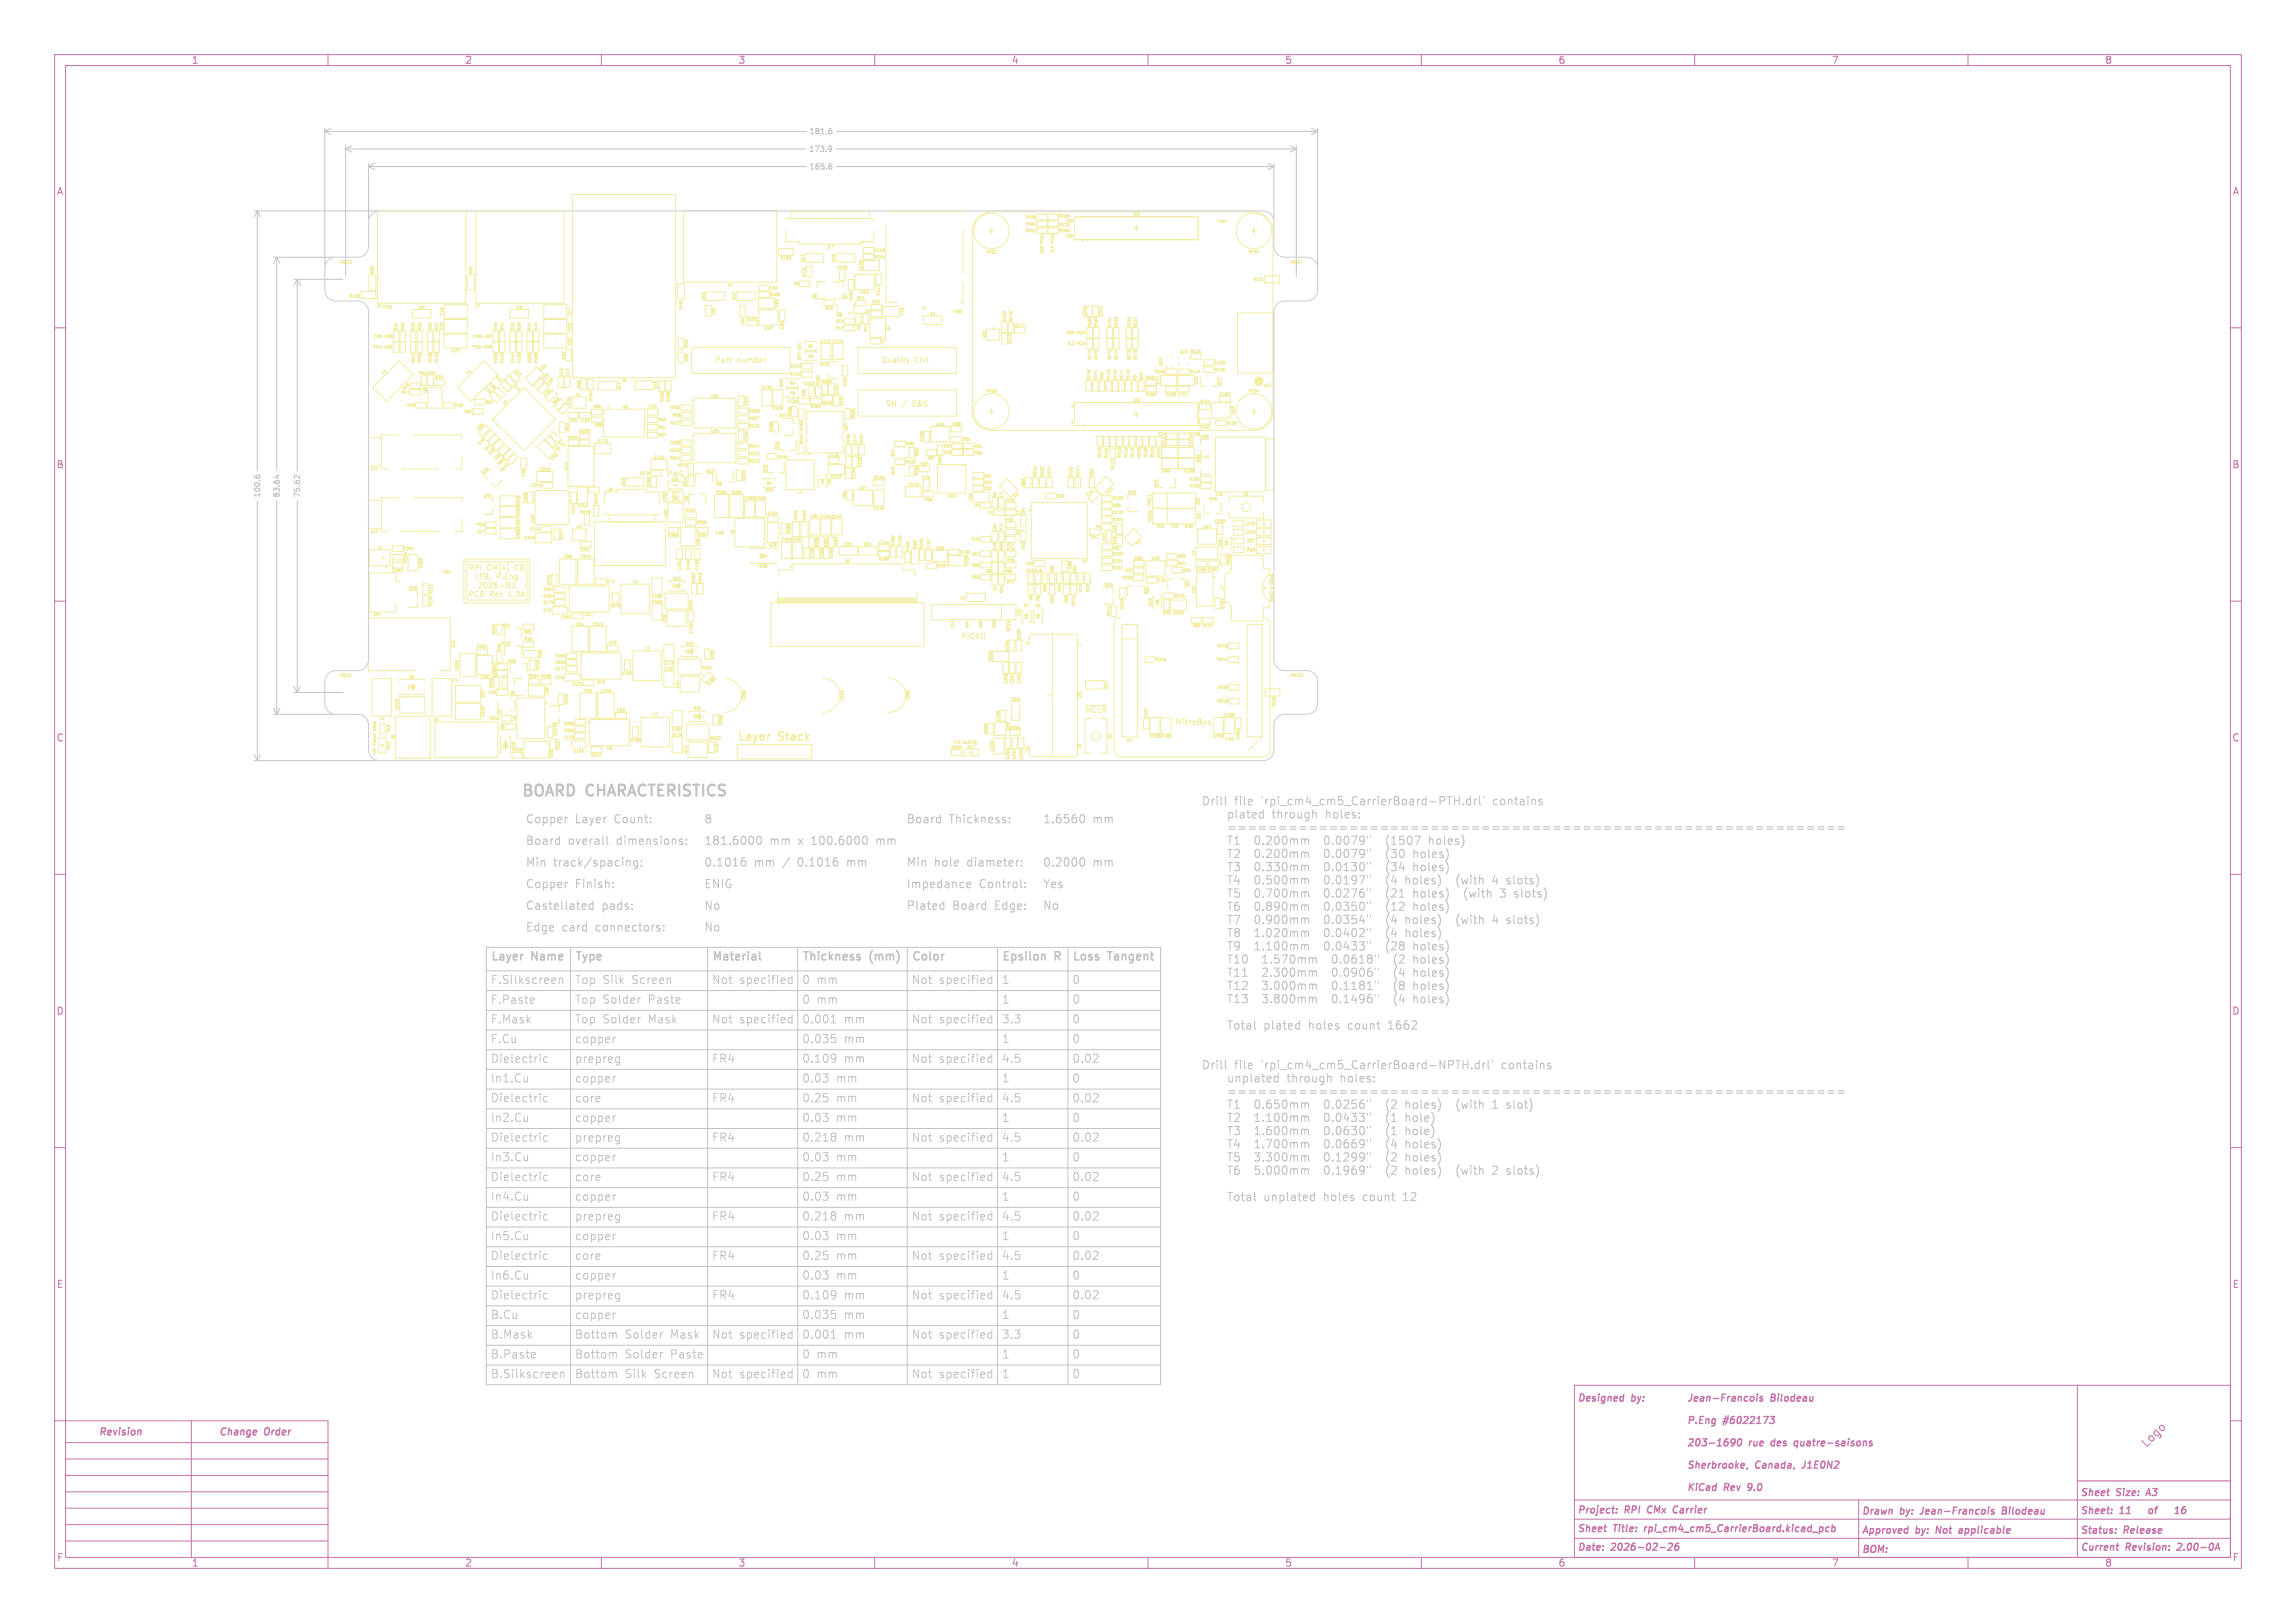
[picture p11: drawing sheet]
<svg xmlns="http://www.w3.org/2000/svg" width="420mm" height="297mm" viewBox="0 0 420 297" stroke-linecap="round" stroke-linejoin="round" font-family="sans-serif">
<defs><g id="words">
<g font-size="2.8" fill="#c2c2c2">
<text x="95.3" y="146.7">BOARD</text>
<text x="107.4" y="146.7">CHARACTERISTICS</text>
</g>
<g font-size="2.1" fill="#f2eda1">
<text x="134.9" y="135.7">Layer</text>
<text x="142.5" y="135.7">Stack</text>
</g>
<g font-size="2.1" fill="#c2c2c2">
<text x="219.7" y="147.5">Drill</text>
<text x="225.5" y="149.9">plated</text>
<text x="225.9" y="147.5">file</text>
<text x="231" y="147.5">'rpi_cm4_cm5_CarrierBoard-PTH.drl'</text>
<text x="233.9" y="149.9">through</text>
<text x="243.9" y="149.9">holes:</text>
<text x="273.7" y="147.5">contains</text>
<text x="96.1" y="151.1">Copper</text>
<text x="96.1" y="155.1">Board</text>
<text x="104" y="155.1">overall</text>
<text x="105.3" y="151.1">Layer</text>
<text x="112.7" y="151.1">Count:</text>
<text x="113.1" y="155.1">dimensions:</text>
<text x="128.7" y="155.1">181.6000</text>
<text x="128.7" y="151.1">8</text>
<text x="140.9" y="155.1">mm</text>
<text x="146.3" y="155.1">x</text>
<text x="149" y="155.1">100.6000</text>
<text x="161.1" y="155.1">mm</text>
<text x="165.7" y="151.1">Board</text>
<text x="173.7" y="151.1">Thickness:</text>
<text x="190.7" y="151.1">1.6560</text>
<text x="200" y="151.1">mm</text>
<text x="225.5" y="152.3">=============================================================</text>
<text x="225.5" y="154.7">T1</text>
<text x="230.9" y="154.7">0.200mm</text>
<text x="244.3" y="154.7">0.0079&quot;</text>
<text x="256.1" y="154.7">(1507</text>
<text x="264.3" y="154.7">holes)</text>
<text x="96.1" y="159">Min</text>
<text x="101.3" y="159">track/spacing:</text>
<text x="128.7" y="159">0.1016</text>
<text x="138" y="159">mm</text>
<text x="143.5" y="159">/</text>
<text x="146.5" y="159">0.1016</text>
<text x="155.8" y="159">mm</text>
<text x="165.7" y="159">Min</text>
<text x="171" y="159">hole</text>
<text x="177.2" y="159">diameter:</text>
<text x="190.7" y="159">0.2000</text>
<text x="200" y="159">mm</text>
<text x="225.5" y="157.1">T2</text>
<text x="225.5" y="159.5">T3</text>
<text x="225.5" y="162">T4</text>
<text x="230.9" y="157.1">0.200mm</text>
<text x="230.9" y="159.5">0.330mm</text>
<text x="230.9" y="162">0.500mm</text>
<text x="244.3" y="157.1">0.0079&quot;</text>
<text x="244.3" y="159.5">0.0130&quot;</text>
<text x="244.3" y="162">0.0197&quot;</text>
<text x="256.1" y="157.1">(30</text>
<text x="256.1" y="159.5">(34</text>
<text x="256.1" y="162">(4</text>
<text x="260" y="162">holes)</text>
<text x="261.4" y="157.1">holes)</text>
<text x="261.4" y="159.5">holes)</text>
<text x="269.9" y="162">(with</text>
<text x="276.8" y="162">4</text>
<text x="279.7" y="162">slots)</text>
<text x="96.1" y="163">Copper</text>
<text x="96.1" y="166.9">Castellated</text>
<text x="105.3" y="163">Finish:</text>
<text x="110.1" y="166.9">pads:</text>
<text x="128.7" y="166.9">No</text>
<text x="128.7" y="163">ENIG</text>
<text x="165.7" y="166.9">Plated</text>
<text x="165.7" y="163">Impedance</text>
<text x="174.3" y="166.9">Board</text>
<text x="179.2" y="163">Control:</text>
<text x="182.3" y="166.9">Edge:</text>
<text x="190.7" y="166.9">No</text>
<text x="190.7" y="163">Yes</text>
<text x="225.5" y="164.4">T5</text>
<text x="225.5" y="166.8">T6</text>
<text x="230.9" y="164.4">0.700mm</text>
<text x="230.9" y="166.8">0.890mm</text>
<text x="244.3" y="164.4">0.0276&quot;</text>
<text x="244.3" y="166.8">0.0350&quot;</text>
<text x="256.1" y="164.4">(21</text>
<text x="256.1" y="166.8">(12</text>
<text x="261.4" y="164.4">holes)</text>
<text x="261.4" y="166.8">holes)</text>
<text x="271.3" y="164.4">(with</text>
<text x="278.3" y="164.4">3</text>
<text x="281.1" y="164.4">slots)</text>
<text x="96.1" y="170.9">Edge</text>
<text x="102.9" y="170.9">card</text>
<text x="109.2" y="170.9">connectors:</text>
<text x="128.7" y="170.9">No</text>
<text x="225.5" y="169.2">T7</text>
<text x="225.5" y="171.6">T8</text>
<text x="230.9" y="169.2">0.900mm</text>
<text x="230.9" y="171.6">1.020mm</text>
<text x="244.3" y="169.2">0.0354&quot;</text>
<text x="244.3" y="171.6">0.0402&quot;</text>
<text x="256.1" y="169.2">(4</text>
<text x="256.1" y="171.6">(4</text>
<text x="260" y="169.2">holes)</text>
<text x="260" y="171.6">holes)</text>
<text x="269.9" y="169.2">(with</text>
<text x="276.8" y="169.2">4</text>
<text x="279.7" y="169.2">slots)</text>
<text x="89.7" y="176.5">Layer</text>
<text x="97.4" y="176.5">Name</text>
<text x="105.1" y="176.5">Type</text>
<text x="130.2" y="176.5">Material</text>
<text x="146.7" y="176.5">Thickness</text>
<text x="159.2" y="176.5">(mm)</text>
<text x="166.7" y="176.5">Color</text>
<text x="183.2" y="176.5">Epsilon</text>
<text x="193.1" y="176.5">R</text>
<text x="196.1" y="176.5">Loss</text>
<text x="202.8" y="176.5">Tangent</text>
<text x="225.5" y="174">T9</text>
<text x="225.5" y="176.4">T10</text>
<text x="225.5" y="178.9">T11</text>
<text x="230.9" y="174">1.100mm</text>
<text x="232.4" y="176.4">1.570mm</text>
<text x="232.4" y="178.9">2.300mm</text>
<text x="244.3" y="174">0.0433&quot;</text>
<text x="245.7" y="176.4">0.0618&quot;</text>
<text x="245.7" y="178.9">0.0906&quot;</text>
<text x="256.1" y="174">(28</text>
<text x="257.6" y="176.4">(2</text>
<text x="257.6" y="178.9">(4</text>
<text x="261.4" y="174">holes)</text>
<text x="261.4" y="176.4">holes)</text>
<text x="261.4" y="178.9">holes)</text>
<text x="89.7" y="180.2">F.Silkscreen</text>
<text x="89.7" y="183.8">F.Paste</text>
<text x="105.1" y="183.8">Top Solder</text>
<text x="105.1" y="180.2">Top Silk</text>
<text x="115.4" y="180.2">Screen</text>
<text x="118.4" y="183.8">Paste</text>
<text x="130.2" y="180.2">Not</text>
<text x="135.1" y="180.2">specified</text>
<text x="146.7" y="180.2">0 mm</text>
<text x="146.7" y="183.8">0 mm</text>
<text x="166.7" y="180.2">Not</text>
<text x="171.6" y="180.2">specified</text>
<text x="183.2" y="183.8">1</text>
<text x="183.2" y="180.2">1</text>
<text x="196.1" y="183.8">0</text>
<text x="196.1" y="180.2">0</text>
<text x="225.5" y="181.3">T12</text>
<text x="225.5" y="183.7">T13</text>
<text x="232.4" y="181.3">3.000mm</text>
<text x="232.4" y="183.7">3.800mm</text>
<text x="245.7" y="181.3">0.1181&quot;</text>
<text x="245.7" y="183.7">0.1496&quot;</text>
<text x="257.6" y="181.3">(8</text>
<text x="257.6" y="183.7">(4</text>
<text x="261.4" y="181.3">holes)</text>
<text x="261.4" y="183.7">holes)</text>
<text x="89.7" y="187.4">F.Mask</text>
<text x="89.7" y="191">F.Cu</text>
<text x="105.1" y="191">copper</text>
<text x="105.1" y="187.4">Top Solder</text>
<text x="118.4" y="187.4">Mask</text>
<text x="130.2" y="187.4">Not</text>
<text x="135.1" y="187.4">specified</text>
<text x="146.7" y="191">0.035</text>
<text x="146.7" y="187.4">0.001</text>
<text x="154.2" y="191">mm</text>
<text x="154.2" y="187.4">mm</text>
<text x="166.7" y="187.4">Not</text>
<text x="171.6" y="187.4">specified</text>
<text x="183.2" y="187.4">3.3</text>
<text x="183.2" y="191">1</text>
<text x="196.1" y="191">0</text>
<text x="196.1" y="187.4">0</text>
<text x="225.5" y="188.5">Total</text>
<text x="232.4" y="188.5">plated</text>
<text x="240.9" y="188.5">holes</text>
<text x="248.3" y="188.5">count</text>
<text x="256" y="188.5">1662</text>
<text x="89.7" y="194.6">Dielectric</text>
<text x="105.1" y="194.6">prepreg</text>
<text x="130.2" y="194.6">FR4</text>
<text x="146.7" y="194.6">0.109</text>
<text x="154.2" y="194.6">mm</text>
<text x="166.7" y="194.6">Not</text>
<text x="171.6" y="194.6">specified</text>
<text x="183.2" y="194.6">4.5</text>
<text x="196.1" y="194.6">0.02</text>
<text x="219.7" y="195.8">Drill</text>
<text x="225.9" y="195.8">file</text>
<text x="231" y="195.8">'rpi_cm4_cm5_CarrierBoard-NPTH.drl'</text>
<text x="275.3" y="195.8">contains</text>
<text x="89.7" y="198.2">In1.Cu</text>
<text x="89.7" y="201.9">Dielectric</text>
<text x="105.1" y="198.2">copper</text>
<text x="105.1" y="201.9">core</text>
<text x="130.2" y="201.9">FR4</text>
<text x="146.7" y="201.9">0.25</text>
<text x="146.7" y="198.2">0.03</text>
<text x="152.8" y="201.9">mm</text>
<text x="152.8" y="198.2">mm</text>
<text x="166.7" y="201.9">Not</text>
<text x="171.6" y="201.9">specified</text>
<text x="183.2" y="198.2">1</text>
<text x="183.2" y="201.9">4.5</text>
<text x="196.1" y="201.9">0.02</text>
<text x="196.1" y="198.2">0</text>
<text x="225.5" y="198.2">unplated</text>
<text x="225.5" y="200.6">=============================================================</text>
<text x="225.5" y="203">T1</text>
<text x="230.9" y="203">0.650mm</text>
<text x="236.6" y="198.2">through</text>
<text x="244.3" y="203">0.0256&quot;</text>
<text x="246.7" y="198.2">holes:</text>
<text x="256.1" y="203">(2</text>
<text x="260" y="203">holes)</text>
<text x="269.9" y="203">(with</text>
<text x="276.8" y="203">1</text>
<text x="279.7" y="203">slot)</text>
<text x="89.7" y="205.5">In2.Cu</text>
<text x="89.7" y="209.1">Dielectric</text>
<text x="105.1" y="209.1">prepreg</text>
<text x="105.1" y="205.5">copper</text>
<text x="130.2" y="209.1">FR4</text>
<text x="146.7" y="209.1">0.218</text>
<text x="146.7" y="205.5">0.03</text>
<text x="152.8" y="205.5">mm</text>
<text x="154.2" y="209.1">mm</text>
<text x="166.7" y="209.1">Not</text>
<text x="171.6" y="209.1">specified</text>
<text x="183.2" y="209.1">4.5</text>
<text x="183.2" y="205.5">1</text>
<text x="196.1" y="209.1">0.02</text>
<text x="196.1" y="205.5">0</text>
<text x="225.5" y="205.4">T2</text>
<text x="225.5" y="207.8">T3</text>
<text x="230.9" y="205.4">1.100mm</text>
<text x="230.9" y="207.8">1.600mm</text>
<text x="244.3" y="205.4">0.0433&quot;</text>
<text x="244.3" y="207.8">0.0630&quot;</text>
<text x="256.1" y="205.4">(1</text>
<text x="256.1" y="207.8">(1</text>
<text x="260" y="205.4">hole)</text>
<text x="260" y="207.8">hole)</text>
<text x="89.7" y="212.7">In3.Cu</text>
<text x="105.1" y="212.7">copper</text>
<text x="146.7" y="212.7">0.03</text>
<text x="152.8" y="212.7">mm</text>
<text x="183.2" y="212.7">1</text>
<text x="196.1" y="212.7">0</text>
<text x="225.5" y="210.3">T4</text>
<text x="225.5" y="212.7">T5</text>
<text x="225.5" y="215.1">T6</text>
<text x="230.9" y="210.3">1.700mm</text>
<text x="230.9" y="212.7">3.300mm</text>
<text x="230.9" y="215.1">5.000mm</text>
<text x="244.3" y="210.3">0.0669&quot;</text>
<text x="244.3" y="212.7">0.1299&quot;</text>
<text x="244.3" y="215.1">0.1969&quot;</text>
<text x="256.1" y="210.3">(4</text>
<text x="256.1" y="212.7">(2</text>
<text x="256.1" y="215.1">(2</text>
<text x="260" y="210.3">holes)</text>
<text x="260" y="212.7">holes)</text>
<text x="260" y="215.1">holes)</text>
<text x="269.9" y="215.1">(with</text>
<text x="276.8" y="215.1">2</text>
<text x="279.7" y="215.1">slots)</text>
<text x="89.7" y="216.3">Dielectric</text>
<text x="89.7" y="219.9">In4.Cu</text>
<text x="105.1" y="219.9">copper</text>
<text x="105.1" y="216.3">core</text>
<text x="130.2" y="216.3">FR4</text>
<text x="146.7" y="219.9">0.03</text>
<text x="146.7" y="216.3">0.25</text>
<text x="152.8" y="219.9">mm</text>
<text x="152.8" y="216.3">mm</text>
<text x="166.7" y="216.3">Not</text>
<text x="171.6" y="216.3">specified</text>
<text x="183.2" y="216.3">4.5</text>
<text x="183.2" y="219.9">1</text>
<text x="196.1" y="219.9">0</text>
<text x="196.1" y="216.3">0.02</text>
<text x="225.5" y="219.9">Total</text>
<text x="232.4" y="219.9">unplated</text>
<text x="243.6" y="219.9">holes</text>
<text x="251" y="219.9">count</text>
<text x="258.7" y="219.9">12</text>
<text x="89.7" y="227.1">In5.Cu</text>
<text x="89.7" y="223.5">Dielectric</text>
<text x="105.1" y="223.5">prepreg</text>
<text x="105.1" y="227.1">copper</text>
<text x="130.2" y="223.5">FR4</text>
<text x="146.7" y="227.1">0.03</text>
<text x="146.7" y="223.5">0.218</text>
<text x="152.8" y="227.1">mm</text>
<text x="154.2" y="223.5">mm</text>
<text x="166.7" y="223.5">Not</text>
<text x="171.6" y="223.5">specified</text>
<text x="183.2" y="223.5">4.5</text>
<text x="183.2" y="227.1">1</text>
<text x="196.1" y="223.5">0.02</text>
<text x="196.1" y="227.1">0</text>
<text x="89.7" y="230.7">Dielectric</text>
<text x="105.1" y="230.7">core</text>
<text x="130.2" y="230.7">FR4</text>
<text x="146.7" y="230.7">0.25</text>
<text x="152.8" y="230.7">mm</text>
<text x="166.7" y="230.7">Not</text>
<text x="171.6" y="230.7">specified</text>
<text x="183.2" y="230.7">4.5</text>
<text x="196.1" y="230.7">0.02</text>
<text x="89.7" y="234.3">In6.Cu</text>
<text x="89.7" y="237.9">Dielectric</text>
<text x="105.1" y="234.3">copper</text>
<text x="105.1" y="237.9">prepreg</text>
<text x="130.2" y="237.9">FR4</text>
<text x="146.7" y="234.3">0.03</text>
<text x="146.7" y="237.9">0.109</text>
<text x="152.8" y="234.3">mm</text>
<text x="154.2" y="237.9">mm</text>
<text x="166.7" y="237.9">Not</text>
<text x="171.6" y="237.9">specified</text>
<text x="183.2" y="234.3">1</text>
<text x="183.2" y="237.9">4.5</text>
<text x="196.1" y="237.9">0.02</text>
<text x="196.1" y="234.3">0</text>
<text x="89.7" y="241.5">B.Cu</text>
<text x="89.7" y="245.1">B.Mask</text>
<text x="105.1" y="241.5">copper</text>
<text x="105.1" y="245.1">Bottom</text>
<text x="114.2" y="245.1">Solder</text>
<text x="122.5" y="245.1">Mask</text>
<text x="130.2" y="245.1">Not</text>
<text x="135.1" y="245.1">specified</text>
<text x="146.7" y="245.1">0.001</text>
<text x="146.7" y="241.5">0.035</text>
<text x="154.2" y="245.1">mm</text>
<text x="154.2" y="241.5">mm</text>
<text x="166.7" y="245.1">Not</text>
<text x="171.6" y="245.1">specified</text>
<text x="183.2" y="241.5">1</text>
<text x="183.2" y="245.1">3.3</text>
<text x="196.1" y="245.1">0</text>
<text x="196.1" y="241.5">0</text>
<text x="89.7" y="248.7">B.Paste</text>
<text x="105.1" y="248.7">Bottom</text>
<text x="114.2" y="248.7">Solder</text>
<text x="122.5" y="248.7">Paste</text>
<text x="146.7" y="248.7">0 mm</text>
<text x="183.2" y="248.7">1</text>
<text x="196.1" y="248.7">0</text>
<text x="89.7" y="252.3">B.Silkscreen</text>
<text x="105.1" y="252.3">Bottom</text>
<text x="114.2" y="252.3">Silk</text>
<text x="119.5" y="252.3">Screen</text>
<text x="130.2" y="252.3">Not</text>
<text x="135.1" y="252.3">specified</text>
<text x="146.7" y="252.3">0 mm</text>
<text x="166.7" y="252.3">Not</text>
<text x="171.6" y="252.3">specified</text>
<text x="183.2" y="252.3">1</text>
<text x="196.1" y="252.3">0</text>
</g>
<text font-size="2.1" fill="#c872ab" x="392.7" y="265.2" transform="rotate(-45 392.7 265.2)">Logo</text>
<g font-size="1.8" fill="#c872ab">
<text x="35" y="11.9">1</text>
<text x="85" y="11.9">2</text>
<text x="135" y="11.9">3</text>
<text x="185" y="11.9">4</text>
<text x="235" y="11.9">5</text>
<text x="285" y="11.9">6</text>
<text x="335" y="11.9">7</text>
<text x="385" y="11.9">8</text>
<text x="10.3" y="35.9">A</text>
<text x="408.3" y="35.9">A</text>
<text x="10.3" y="85.9">B</text>
<text x="408.2" y="85.9">B</text>
<text x="10.3" y="135.9">C</text>
<text x="408.2" y="135.9">C</text>
<text x="10.3" y="185.9">D</text>
<text x="408.2" y="185.9">D</text>
<text x="10.3" y="235.9">E</text>
<text x="408.3" y="235.9">E</text>
<text x="18" y="263">Revision</text>
<text x="40" y="263">Change</text>
<text x="48.4" y="263">Order</text>
<text x="298.5" y="265">by: Jean-Francois</text>
<text x="329.1" y="265">P.Eng</text>
<text x="380.5" y="274.1">Sheet</text>
<text x="387.2" y="274.1">Size:</text>
<text x="393.2" y="274.1">A3</text>
<text x="288.5" y="277.3">Project:</text>
<text x="288.5" y="280.7">Sheet</text>
<text x="295.2" y="280.7">Title:</text>
<text x="297.3" y="277.3">RPI</text>
<text x="301.4" y="280.7">rpi_cm4_cm5_CarrierBoard.kicad_pcb</text>
<text x="301.9" y="277.3">CMx</text>
<text x="307.1" y="277.3">Carrier</text>
<text x="340.5" y="277.5">Drawn</text>
<text x="340.5" y="281">Approved</text>
<text x="347.7" y="277.5">by:</text>
<text x="350.5" y="281">by:</text>
<text x="351.9" y="277.5">Jean-Francois</text>
<text x="354.7" y="281">Not</text>
<text x="359.4" y="281">applicable</text>
<text x="367.3" y="277.5">Bilodeau</text>
<text x="380.5" y="277.4">Sheet:</text>
<text x="380.5" y="281">Status:</text>
<text x="387.8" y="277.4">11</text>
<text x="388.6" y="281">Release</text>
<text x="394.7" y="277.4">of</text>
<text x="10.3" y="285.9">F</text>
<text x="35" y="286.9">1</text>
<text x="85" y="286.9">2</text>
<text x="135" y="286.9">3</text>
<text x="185" y="286.9">4</text>
<text x="235" y="286.9">5</text>
<text x="285" y="286.9">6</text>
<text x="288.5" y="284.1">Date:</text>
<text x="294.8" y="284.1">2026-02-26</text>
<text x="335" y="286.9">7</text>
<text x="340.5" y="284.5">BOM:</text>
<text x="380.5" y="284.1">Current</text>
<text x="385" y="286.9">8</text>
<text x="388.9" y="284.1">Revision:</text>
<text x="398.9" y="284.1">2.00-0A</text>
<text x="408.3" y="285.9">F</text>
</g>
<g font-size="1.4" fill="#c2c2c2">
<text x="147.9" y="28">173.9</text>
<text x="148" y="24.8">181.6</text>
<text x="148" y="31.2">165.6</text>
<text x="47.8" y="91.2" transform="rotate(-90 47.8 91.2)">100.6</text>
<text x="51.3" y="91.2" transform="rotate(-90 51.3 91.2)">83.64</text>
<text x="55.1" y="91.2" transform="rotate(-90 55.1 91.2)">75.62</text>
</g>
<g font-size="1.4" fill="#f2eda1">
<text x="130.7" y="66.5">Part</text>
<text x="134.8" y="66.5">number</text>
<text x="161.2" y="66.5">Quality</text>
<text x="167.4" y="66.5">Ctrl</text>
<text x="162" y="74.5">SN</text>
<text x="165" y="74.5">/</text>
<text x="167.1" y="74.5">D&amp;C</text>
<text x="121.9" y="87.3">PWG</text>
<text x="85.6" y="104.5">RPI</text>
<text x="86.7" y="106.1">JFB,</text>
<text x="87.3" y="107.7">2026-03</text>
<text x="89.1" y="104.5">CM[x]</text>
<text x="90.8" y="106.1">P.Eng</text>
<text x="94.4" y="104.5">CB</text>
<text x="85.6" y="109.3">PCB</text>
<text x="89.6" y="109.3">Rev</text>
<text x="93.2" y="109.3">1.0A</text>
<text x="175.8" y="117">PICKIT</text>
<text x="198.5" y="130.5">~{MCLR}</text>
<text x="214.9" y="132.7">MikroBus</text>
</g>
<g font-size=".7" fill="#f2eda1">
<text x="187.6" y="40.1">R160</text>
<text x="187.6" y="41.4">R161</text>
<text x="193.6" y="40">R169</text>
<text x="193.6" y="41.6">R170</text>
<text x="194.9" y="40.7">102</text>
<text x="207.1" y="39.6">J12</text>
<text x="222.6" y="40.9">FID4</text>
<text x="142.7" y="47.6">R106</text>
<text x="151.1" y="45.6">J17</text>
<text x="159.8" y="47.4">R215</text>
<text x="159.8" y="46.2">C119</text>
<text x="180.3" y="46.5">MTG2</text>
<text x="187.6" y="42.6">R157</text>
<text x="190.9" y="46.5" transform="rotate(-90 190.9 46.5)">USB</text>
<text x="190.9" y="44.4" transform="rotate(-90 190.9 44.4)">PCIe</text>
<text x="192.8" y="46.3" transform="rotate(-90 192.8 46.3)">M.2</text>
<text x="192.8" y="44.4" transform="rotate(-90 192.8 44.4)">PCIe</text>
<text x="193.6" y="42.6">R168</text>
<text x="194.9" y="43.5">101</text>
<text x="228.3" y="46.5">MTG1</text>
<text x="61.9" y="48.4">HOLE2</text>
<text x="68.5" y="50.3" transform="rotate(-90 68.5 50.3)">R58</text>
<text x="86.5" y="50.3" transform="rotate(-90 86.5 50.3)">R59</text>
<text x="133" y="52.5">J4</text>
<text x="140.7" y="53.1">C92</text>
<text x="145.1" y="52.3">R9</text>
<text x="147.2" y="48" transform="rotate(-90 147.2 48)">D17</text>
<text x="147.5" y="50.8" transform="rotate(-90 147.5 50.8)">C121</text>
<text x="152.9" y="48" transform="rotate(-90 152.9 48)">D19</text>
<text x="153" y="49.4">C122</text>
<text x="157.3" y="53.9">U23</text>
<text x="157.9" y="49.7" transform="rotate(-90 157.9 49.7)">C120</text>
<text x="229.2" y="51.5">R131</text>
<text x="235.8" y="48.4">HOLE4</text>
<text x="63.8" y="54.6">R129</text>
<text x="68.7" y="56.4">J3 FID3</text>
<text x="76.6" y="56.7">D4</text>
<text x="81.2" y="57.8" transform="rotate(-90 81.2 57.8)">C18</text>
<text x="86.7" y="56.3">J2</text>
<text x="94.4" y="56.7">D3</text>
<text x="104.6" y="57.9" transform="rotate(-90 104.6 57.9)">C17</text>
<text x="124.9" y="56.8" transform="rotate(-90 124.9 56.8)">R101</text>
<text x="129.1" y="55" transform="rotate(-90 129.1 55)">D15</text>
<text x="131" y="57.7" transform="rotate(-90 131 57.7)">C91</text>
<text x="134.7" y="55" transform="rotate(-90 134.7 55)">D12</text>
<text x="136.3" y="59.6" transform="rotate(-90 136.3 59.6)">C94</text>
<text x="136.5" y="58.6">R104</text>
<text x="140.7" y="54.3">R105</text>
<text x="142.6" y="56.3" transform="rotate(-90 142.6 56.3)">C93</text>
<text x="149.4" y="54.8" transform="rotate(-90 149.4 54.8)">Q5</text>
<text x="150.8" y="56.8">R10</text>
<text x="152.7" y="59.2">R13</text>
<text x="153" y="58.1">Q6</text>
<text x="155.1" y="54.8" transform="rotate(-90 155.1 54.8)">Q4</text>
<text x="156.1" y="55.2" transform="rotate(-90 156.1 55.2)">R184</text>
<text x="156.6" y="54.9">R11</text>
<text x="158.2" y="57.4">C9</text>
<text x="159.4" y="55.6">R15</text>
<text x="161.1" y="54.2" transform="rotate(-90 161.1 54.2)">C117</text>
<text x="165.4" y="57.8" transform="rotate(-90 165.4 57.8)">C10</text>
<text x="168.5" y="56.7">J1</text>
<text x="170" y="57.9">D2</text>
<text x="174.3" y="57.4">FID6</text>
<text x="184.1" y="59" transform="rotate(-90 184.1 59)">C110</text>
<text x="185.3" y="59" transform="rotate(-90 185.3 59)">R178</text>
<text x="185.5" y="60">R177</text>
<text x="198.8" y="58" transform="rotate(-90 198.8 58)">C240</text>
<text x="199.7" y="60" transform="rotate(-90 199.7 60)">R162</text>
<text x="200.9" y="60" transform="rotate(-90 200.9 60)">R163</text>
<text x="201.8" y="58" transform="rotate(-90 201.8 58)">C241</text>
<text x="208.1" y="60" transform="rotate(-90 208.1 60)">R167</text>
<text x="68.2" y="63.8">PCIe</text>
<text x="68.3" y="61.9">CM5</text>
<text x="70.4" y="63.8">USB</text>
<text x="70.4" y="61.9">USB</text>
<text x="72.9" y="60.6" transform="rotate(-90 72.9 60.6)">R34</text>
<text x="74.1" y="60.6" transform="rotate(-90 74.1 60.6)">R35</text>
<text x="76" y="60.6" transform="rotate(-90 76 60.6)">R32</text>
<text x="77.2" y="60.6" transform="rotate(-90 77.2 60.6)">R33</text>
<text x="79.1" y="60.6" transform="rotate(-90 79.1 60.6)">R36</text>
<text x="80.3" y="60.6" transform="rotate(-90 80.3 60.6)">R37</text>
<text x="81.2" y="60.5" transform="rotate(-90 81.2 60.5)">C20</text>
<text x="82.5" y="64.6">C22</text>
<text x="86.4" y="63.8">PCIe</text>
<text x="86.5" y="61.9">CM5</text>
<text x="88.6" y="63.8">USB</text>
<text x="88.6" y="61.9">USB</text>
<text x="91.1" y="60.5" transform="rotate(-90 91.1 60.5)">R40</text>
<text x="92.3" y="60.5" transform="rotate(-90 92.3 60.5)">R41</text>
<text x="94.2" y="60.6" transform="rotate(-90 94.2 60.6)">R38</text>
<text x="95.4" y="60.6" transform="rotate(-90 95.4 60.6)">R39</text>
<text x="97.3" y="60.6" transform="rotate(-90 97.3 60.6)">R42</text>
<text x="98.5" y="60.6" transform="rotate(-90 98.5 60.6)">R43</text>
<text x="103.5" y="65.8" transform="rotate(-90 103.5 65.8)">C97</text>
<text x="104.6" y="63.2" transform="rotate(-90 104.6 63.2)">C21</text>
<text x="104.6" y="60.6" transform="rotate(-90 104.6 60.6)">C19</text>
<text x="126" y="63.7" transform="rotate(-90 126 63.7)">C96</text>
<text x="139.7" y="60.4">U18</text>
<text x="143.5" y="60.3" transform="rotate(-90 143.5 60.3)">C90</text>
<text x="146.7" y="64.2" transform="rotate(-90 146.7 64.2)">D24</text>
<text x="150" y="62.8">C141</text>
<text x="152.2" y="62.8">C140</text>
<text x="152.7" y="60.4">R12</text>
<text x="157.5" y="60.5" transform="rotate(-90 157.5 60.5)">C8</text>
<text x="158.8" y="60.8" transform="rotate(-90 158.8 60.8)">R14</text>
<text x="161.1" y="62.8">C7</text>
<text x="162.9" y="60.6" transform="rotate(-90 162.9 60.6)">U4</text>
<text x="180.5" y="62" transform="rotate(-90 180.5 62)">U22</text>
<text x="185.2" y="63" transform="rotate(-90 185.2 63)">C112</text>
<text x="195" y="61.2">USB</text>
<text x="195.2" y="63.2">M.2</text>
<text x="197" y="63.2">PCIe</text>
<text x="197.1" y="61.2">PCIe</text>
<text x="199.7" y="66" transform="rotate(-90 199.7 66)">R171</text>
<text x="200.9" y="66" transform="rotate(-90 200.9 66)">R172</text>
<text x="203.4" y="60" transform="rotate(-90 203.4 60)">R164</text>
<text x="203.4" y="66" transform="rotate(-90 203.4 66)">R173</text>
<text x="204.6" y="60" transform="rotate(-90 204.6 60)">R165</text>
<text x="204.6" y="66" transform="rotate(-90 204.6 66)">R174</text>
<text x="206.9" y="60" transform="rotate(-90 206.9 60)">R166</text>
<text x="206.9" y="66" transform="rotate(-90 206.9 66)">R175</text>
<text x="208.1" y="66" transform="rotate(-90 208.1 66)">R176</text>
<text x="215.7" y="64.8">Q22</text>
<text x="217.7" y="64.7">R134</text>
<text x="70.2" y="68.8" transform="rotate(-45 70.2 68.8)">F2</text>
<text x="74" y="71.6" transform="rotate(-45 74 71.6)">R45</text>
<text x="76" y="66.5" transform="rotate(-90 76 66.5)">R211</text>
<text x="76.5" y="68.7">R44 R46</text>
<text x="77.2" y="66.5" transform="rotate(-90 77.2 66.5)">R191</text>
<text x="78.2" y="72" transform="rotate(-90 78.2 72)">U8</text>
<text x="79.1" y="66.5" transform="rotate(-90 79.1 66.5)">R135</text>
<text x="79.5" y="69.4">C16</text>
<text x="80.3" y="66.5" transform="rotate(-90 80.3 66.5)">R120</text>
<text x="85.7" y="68.8" transform="rotate(-45 85.7 68.8)">F1</text>
<text x="88.5" y="71.2" transform="rotate(45 88.5 71.2)">C30</text>
<text x="89.3" y="70.4" transform="rotate(45 89.3 70.4)">C39</text>
<text x="90.5" y="69.1" transform="rotate(45 90.5 69.1)">C37</text>
<text x="91.1" y="66.6" transform="rotate(-90 91.1 66.6)">R150</text>
<text x="92.3" y="66.6" transform="rotate(-90 92.3 66.6)">R145</text>
<text x="93.7" y="70.7" transform="rotate(45 93.7 70.7)">C14</text>
<text x="93.9" y="67.9" transform="rotate(45 93.9 67.9)">C12</text>
<text x="94.2" y="66.6" transform="rotate(-90 94.2 66.6)">R144</text>
<text x="95.4" y="66.6" transform="rotate(-90 95.4 66.6)">R136</text>
<text x="97.3" y="66.6" transform="rotate(-90 97.3 66.6)">R183</text>
<text x="98.5" y="66.6" transform="rotate(-90 98.5 66.6)">R180</text>
<text x="99.1" y="68.1" transform="rotate(-45 99.1 68.1)">C31</text>
<text x="99.5" y="69.9" transform="rotate(-45 99.5 69.9)">C29</text>
<text x="100.3" y="70.7" transform="rotate(-45 100.3 70.7)">C36</text>
<text x="103.1" y="69" transform="rotate(-90 103.1 69)">C13</text>
<text x="104.2" y="69" transform="rotate(-90 104.2 69)">C11</text>
<text x="106.3" y="71.2" transform="rotate(-90 106.3 71.2)">C98</text>
<text x="113.6" y="70">J5</text>
<text x="113.7" y="71.4" transform="rotate(-90 113.7 71.4)">D14</text>
<text x="120.4" y="71.3" transform="rotate(-90 120.4 71.3)">D13</text>
<text x="126" y="66.2" transform="rotate(-90 126 66.2)">C95</text>
<text x="139.2" y="71.4">C138</text>
<text x="143.3" y="70.9" transform="rotate(-90 143.3 70.9)">D25</text>
<text x="144.5" y="67.4">C143</text>
<text x="144.5" y="68.9">C142</text>
<text x="146.6" y="66" transform="rotate(-90 146.6 66)">D27</text>
<text x="147" y="70.6">C152</text>
<text x="149.8" y="67">Q18</text>
<text x="150.1" y="70.7" transform="rotate(-90 150.1 70.7)">R202</text>
<text x="150.1" y="70.2">R200</text>
<text x="155" y="70.9" transform="rotate(-90 155 70.9)">R201</text>
<text x="180.3" y="71.9">MTG3</text>
<text x="199.6" y="69.7" transform="rotate(-90 199.6 69.7)">R140</text>
<text x="200.8" y="69.7" transform="rotate(-90 200.8 69.7)">R141</text>
<text x="202" y="69.6" transform="rotate(-90 202 69.6)">R20</text>
<text x="203.2" y="69.7" transform="rotate(-90 203.2 69.7)">R143</text>
<text x="204.4" y="69.7" transform="rotate(-90 204.4 69.7)">R146</text>
<text x="205.6" y="69.7" transform="rotate(-90 205.6 69.7)">R147</text>
<text x="206.8" y="69.7" transform="rotate(-90 206.8 69.7)">R148</text>
<text x="208" y="69.7" transform="rotate(-90 208 69.7)">R2</text>
<text x="209.2" y="69.6" transform="rotate(-90 209.2 69.6)">R19</text>
<text x="209.5" y="69.5">R151</text>
<text x="211.2" y="68.4">R156</text>
<text x="212.4" y="70.4" transform="rotate(-90 212.4 70.4)">C77</text>
<text x="212.8" y="67" transform="rotate(-90 212.8 67)">Q23</text>
<text x="217.5" y="68.4">R142</text>
<text x="219.3" y="70.4" transform="rotate(-90 219.3 70.4)">C76</text>
<text x="222.1" y="68.1">R139</text>
<text x="222.1" y="66.8">C100</text>
<text x="223.6" y="70.7" transform="rotate(-90 223.6 70.7)">Q12</text>
<text x="228.3" y="71.9">MTG4</text>
<text x="231.1" y="70.8">u.FL</text>
<text x="73.3" y="72.2">R47</text>
<text x="74.3" y="74.6">R49</text>
<text x="83.1" y="74.6">R48</text>
<text x="84.8" y="75.7">R61</text>
<text x="88.7" y="74">R51</text>
<text x="92.3" y="74.4" transform="rotate(-45 92.3 74.4)">U7</text>
<text x="99.9" y="72.7" transform="rotate(-45 99.9 72.7)">C35</text>
<text x="101.5" y="74.2" transform="rotate(-45 101.5 74.2)">R50</text>
<text x="104" y="77.4">C24</text>
<text x="104.5" y="74.2" transform="rotate(-90 104.5 74.2)">C28</text>
<text x="105.3" y="72.7">Y1</text>
<text x="106.3" y="77.4">C25</text>
<text x="108.4" y="74.8">R55</text>
<text x="108.5" y="73.5" transform="rotate(-90 108.5 73.5)">R107</text>
<text x="113.8" y="74.8">U6</text>
<text x="118.5" y="74.8">C23</text>
<text x="120.3" y="77.2">R52</text>
<text x="121.6" y="73.7" transform="rotate(-90 121.6 73.7)">R109</text>
<text x="122.5" y="77.8">R122</text>
<text x="122.5" y="75">R281</text>
<text x="122.7" y="73.7" transform="rotate(-90 122.7 73.7)">R108</text>
<text x="122.9" y="76.4">R90</text>
<text x="129.9" y="72.9">U32</text>
<text x="136.9" y="75.6">R308</text>
<text x="136.9" y="77">R307</text>
<text x="137" y="74.3" transform="rotate(-90 137 74.3)">C221</text>
<text x="141.2" y="75.1">C139</text>
<text x="142.5" y="76.4">Q14</text>
<text x="144" y="73.8">C155</text>
<text x="144.8" y="76.4" transform="rotate(-90 144.8 76.4)">R186</text>
<text x="147.4" y="72.7" transform="rotate(-90 147.4 72.7)">D26</text>
<text x="148.2" y="74.8">R203</text>
<text x="150.3" y="74.3">R199</text>
<text x="153.5" y="72.3" transform="rotate(-90 153.5 72.3)">C151</text>
<text x="154.4" y="74.4" transform="rotate(-90 154.4 74.4)">C137</text>
<text x="156.5" y="76.8" transform="rotate(-90 156.5 76.8)">R205</text>
<text x="195.9" y="74.7">2</text>
<text x="195.9" y="77.5">1</text>
<text x="207.1" y="73.7">J19</text>
<text x="209.5" y="72.6">R152</text>
<text x="213.1" y="72.6">C109</text>
<text x="215.3" y="72.6">C111</text>
<text x="219.3" y="73.9">R154</text>
<text x="223" y="72.5">C102</text>
<text x="224.3" y="77.8">R155</text>
<text x="226" y="75.9" transform="rotate(-90 226 75.9)">U19</text>
<text x="87.6" y="79" transform="rotate(-45 87.6 79)">C99</text>
<text x="87.8" y="81.7" transform="rotate(-45 87.8 81.7)">C40</text>
<text x="88.9" y="82.8" transform="rotate(-45 88.9 82.8)">C41</text>
<text x="89.7" y="83.5" transform="rotate(-45 89.7 83.5)">C32</text>
<text x="101.1" y="81.7" transform="rotate(45 101.1 81.7)">C34</text>
<text x="101.9" y="80.9" transform="rotate(45 101.9 80.9)">C27</text>
<text x="103.8" y="80.5">R251</text>
<text x="104.3" y="79" transform="rotate(-90 104.3 79)">R53</text>
<text x="105.9" y="79.3">R258</text>
<text x="108.7" y="78.2">R56</text>
<text x="109.2" y="81.1">C172</text>
<text x="120.3" y="80">R57</text>
<text x="120.3" y="78.6">R54</text>
<text x="122.5" y="82.8">R310</text>
<text x="122.5" y="81.4">R309</text>
<text x="129.9" y="79.3">U35</text>
<text x="136.9" y="82">R314</text>
<text x="136.9" y="83.4">R313</text>
<text x="136.9" y="78.4">R123</text>
<text x="137" y="80.9" transform="rotate(-90 137 80.9)">C218</text>
<text x="141.4" y="79.2" transform="rotate(-90 141.4 79.2)">R185</text>
<text x="142.5" y="82.4" transform="rotate(-90 142.5 82.4)">Q15</text>
<text x="147" y="79" transform="rotate(-90 147 79)">R192</text>
<text x="147" y="81.2" transform="rotate(-90 147 81.2)">R187</text>
<text x="151.4" y="83.8">C128</text>
<text x="155.2" y="78.9" transform="rotate(-90 155.2 78.9)">U24</text>
<text x="155.6" y="81.4" transform="rotate(-90 155.6 81.4)">R196</text>
<text x="156.8" y="81.4" transform="rotate(-90 156.8 81.4)">C147</text>
<text x="158" y="81.4" transform="rotate(-90 158 81.4)">R197</text>
<text x="163.7" y="83.6" transform="rotate(-90 163.7 83.6)">Q11</text>
<text x="165.6" y="81.6">R98</text>
<text x="168.2" y="83.6" transform="rotate(-90 168.2 83.6)">R99</text>
<text x="169" y="81" transform="rotate(-90 169 81)">R100</text>
<text x="171.1" y="78.1">U16</text>
<text x="172.5" y="82">R92</text>
<text x="172.5" y="83.2">C89</text>
<text x="174.1" y="78">C88</text>
<text x="176" y="80.8">R91</text>
<text x="178.1" y="82.1">R93</text>
<text x="178.1" y="83.3">R95</text>
<text x="201.6" y="83.9" transform="rotate(-90 201.6 83.9)">R115</text>
<text x="202.8" y="84" transform="rotate(-90 202.8 84)">R116</text>
<text x="205.2" y="83.9" transform="rotate(-90 205.2 83.9)">R118</text>
<text x="206.4" y="83.9" transform="rotate(-90 206.4 83.9)">R119</text>
<text x="207.6" y="83.9" transform="rotate(-90 207.6 83.9)">R121</text>
<text x="208.8" y="83.9" transform="rotate(-90 208.8 83.9)">R125</text>
<text x="210" y="83.9" transform="rotate(-90 210 83.9)">R138</text>
<text x="211.2" y="83.9" transform="rotate(-90 211.2 83.9)">R126</text>
<text x="211.7" y="79.8">C74</text>
<text x="212.4" y="83.9" transform="rotate(-90 212.4 83.9)">R137</text>
<text x="213.4" y="81.9" transform="rotate(-90 213.4 81.9)">C113</text>
<text x="217.5" y="79.8">C116</text>
<text x="218.4" y="81.9" transform="rotate(-90 218.4 81.9)">C115</text>
<text x="219.3" y="78.5">R132</text>
<text x="219.5" y="80.3">D20</text>
<text x="67.7" y="86.2">J14</text>
<text x="88.4" y="87" transform="rotate(-45 88.4 87)">D45</text>
<text x="90.7" y="84.5" transform="rotate(-45 90.7 84.5)">C33</text>
<text x="91.4" y="85.3" transform="rotate(-45 91.4 85.3)">R60</text>
<text x="91.8" y="86.5" transform="rotate(-45 91.8 86.5)">R110</text>
<text x="96.2" y="87.4" transform="rotate(-90 96.2 87.4)">C26</text>
<text x="97.1" y="89.2">C212</text>
<text x="98.6" y="86.3">C216</text>
<text x="101.1" y="84.5" transform="rotate(-45 101.1 84.5)">C38</text>
<text x="103.9" y="86.2" transform="rotate(-90 103.9 86.2)">U12</text>
<text x="114.4" y="89" transform="rotate(-90 114.4 89)">D23</text>
<text x="117" y="87">C125</text>
<text x="119.1" y="89.3" transform="rotate(-90 119.1 89.3)">R290</text>
<text x="119.5" y="84.1">C124</text>
<text x="122.5" y="84.2">R311</text>
<text x="122.7" y="88.2">D34</text>
<text x="123.8" y="85.6">R272</text>
<text x="125.9" y="89.2" transform="rotate(-90 125.9 89.2)">R271</text>
<text x="129.1" y="86.6">Q13</text>
<text x="131" y="89">Q9</text>
<text x="136.6" y="88.1" transform="rotate(-90 136.6 88.1)">R270</text>
<text x="136.9" y="84.8">R312</text>
<text x="140.3" y="86.6" transform="rotate(-90 140.3 86.6)">Q16</text>
<text x="142.2" y="84.1">R194</text>
<text x="151.9" y="87.7">C127</text>
<text x="152.1" y="88.6" transform="rotate(-90 152.1 88.6)">D5</text>
<text x="156.5" y="87.7" transform="rotate(-90 156.5 87.7)">C135</text>
<text x="157" y="89.7">U27</text>
<text x="157.7" y="85.6" transform="rotate(-90 157.7 85.6)">C136</text>
<text x="159.8" y="87.8">R128</text>
<text x="163.7" y="86.9" transform="rotate(-90 163.7 86.9)">Q10</text>
<text x="165.5" y="84.9">R102</text>
<text x="166" y="89.1">C118</text>
<text x="168.1" y="87.2" transform="rotate(-90 168.1 87.2)">R103</text>
<text x="168.2" y="85.3">C87</text>
<text x="168.5" y="87.8">C79</text>
<text x="169.5" y="84.2">R97</text>
<text x="172.4" y="85" transform="rotate(-90 172.4 85)">R94</text>
<text x="179.8" y="88.7">C82</text>
<text x="179.8" y="87.5">C81</text>
<text x="179.8" y="89.8">C83</text>
<text x="187.6" y="89.1" transform="rotate(-90 187.6 89.1)">R85</text>
<text x="189.8" y="87.4" transform="rotate(-90 189.8 87.4)">R223</text>
<text x="191.1" y="87.4" transform="rotate(-90 191.1 87.4)">R222</text>
<text x="192.4" y="87.4" transform="rotate(-90 192.4 87.4)">R227</text>
<text x="196.3" y="87.4" transform="rotate(-90 196.3 87.4)">R226</text>
<text x="197.6" y="87.4" transform="rotate(-90 197.6 87.4)">R114</text>
<text x="200.1" y="87.3" transform="rotate(-90 200.1 87.3)">R86</text>
<text x="204" y="86.1" transform="rotate(-90 204 86.1)">R112</text>
<text x="211.8" y="89.3" transform="rotate(-90 211.8 89.3)">D46</text>
<text x="212.4" y="86.6">C68</text>
<text x="216.5" y="86.6">C108</text>
<text x="217.5" y="89.3">R182</text>
<text x="217.5" y="88.1">R181</text>
<text x="219.6" y="84.7" transform="rotate(-90 219.6 84.7)">D35</text>
<text x="88.4" y="91.1">D44</text>
<text x="96.5" y="92.1" transform="rotate(-90 96.5 92.1)">C208</text>
<text x="97.8" y="95.8" transform="rotate(-90 97.8 95.8)">U33</text>
<text x="105.3" y="94.1" transform="rotate(-90 105.3 94.1)">C211</text>
<text x="105.5" y="92.9">C213</text>
<text x="106" y="94.2">R279</text>
<text x="109.5" y="92.4" transform="rotate(-90 109.5 92.4)">R276</text>
<text x="111" y="90">J9</text>
<text x="122" y="91.9" transform="rotate(-90 122 91.9)">C202</text>
<text x="122.2" y="94.6" transform="rotate(-90 122.2 94.6)">U31</text>
<text x="124" y="91.9" transform="rotate(-90 124 91.9)">R273</text>
<text x="125.3" y="93.8">C191</text>
<text x="126" y="91.8" transform="rotate(-90 126 91.8)">Q8</text>
<text x="130.9" y="90.5">R306</text>
<text x="133.7" y="90.5">R305</text>
<text x="136.1" y="91.5">C165 C166</text>
<text x="139.9" y="90.1">D28</text>
<text x="140.3" y="94.4">C164</text>
<text x="145.8" y="90.5">L4</text>
<text x="146" y="95.4" transform="rotate(-90 146 95.4)">R210</text>
<text x="147.6" y="95.4" transform="rotate(-90 147.6 95.4)">R209</text>
<text x="148.2" y="94.9">C84 C154 C144</text>
<text x="154.9" y="91.4" transform="rotate(-90 154.9 91.4)">C86</text>
<text x="159.7" y="93.4">C132</text>
<text x="169" y="91.9">R96</text>
<text x="173.2" y="91.1">U15</text>
<text x="178" y="91.8" transform="rotate(-90 178 91.8)">C80</text>
<text x="178.2" y="92.9">R7</text>
<text x="180.7" y="94.2">R1</text>
<text x="182.4" y="91.1" transform="rotate(-90 182.4 91.1)">R8</text>
<text x="183.6" y="91.1" transform="rotate(-90 183.6 91.1)">C3</text>
<text x="183.7" y="95.6">R79</text>
<text x="184" y="92">R78</text>
<text x="185.7" y="91.3" transform="rotate(-45 185.7 91.3)">C5</text>
<text x="186.7" y="94.4" transform="rotate(-90 186.7 94.4)">C1</text>
<text x="187.6" y="94.4" transform="rotate(-90 187.6 94.4)">C54</text>
<text x="193.2" y="91.2">C85</text>
<text x="199.1" y="91" transform="rotate(-45 199.1 91)">C44</text>
<text x="202.7" y="90.7" transform="rotate(-45 202.7 90.7)">C43</text>
<text x="203.4" y="94.2">R179</text>
<text x="203.4" y="95.5">R219</text>
<text x="203.4" y="92.9">R89</text>
<text x="203.4" y="91.6">R228</text>
<text x="206.2" y="90.5">D42</text>
<text x="210.5" y="92.7" transform="rotate(-90 210.5 92.7)">CM[x]</text>
<text x="210.6" y="95.6" transform="rotate(-90 210.6 95.6)">PIC32</text>
<text x="219.6" y="92.5" transform="rotate(-90 219.6 92.5)">J22</text>
<text x="219.7" y="95.2" transform="rotate(-90 219.7 95.2)">J21</text>
<text x="221" y="91.7">D49</text>
<text x="222.1" y="95.8">C228</text>
<text x="222.2" y="90.8">J16</text>
<text x="227.4" y="90.8">S1</text>
<text x="67.7" y="97.7">J13</text>
<text x="68.9" y="100.6">X1</text>
<text x="73.7" y="100.8">C204</text>
<text x="87.1" y="96.4">R16</text>
<text x="87.1" y="97.7">R17</text>
<text x="95.3" y="98.7" transform="rotate(-90 95.3 98.7)">C206 C207 C209 C210</text>
<text x="95.8" y="98.8">C215</text>
<text x="96.8" y="97.2">C214</text>
<text x="103.2" y="98.9" transform="rotate(-90 103.2 98.9)">R277</text>
<text x="105.3" y="96.8">U2</text>
<text x="106.1" y="101">C217</text>
<text x="122.1" y="98.4">R269</text>
<text x="127.3" y="96">R268</text>
<text x="127.5" y="98.4">R267</text>
<text x="128.2" y="100" transform="rotate(-90 128.2 100)">U30</text>
<text x="130.7" y="98">FID5</text>
<text x="134.4" y="98" transform="rotate(-90 134.4 98)">L5</text>
<text x="140.5" y="100.1">U26</text>
<text x="142.8" y="99.1">C163 C162</text>
<text x="144.8" y="97.8" transform="rotate(-90 144.8 97.8)">R208</text>
<text x="149.8" y="100.3" transform="rotate(-90 149.8 100.3)">R198</text>
<text x="151.6" y="100.3" transform="rotate(-90 151.6 100.3)">R204</text>
<text x="153.4" y="100.3" transform="rotate(-90 153.4 100.3)">R195</text>
<text x="154.3" y="100">D22</text>
<text x="157.9" y="100">D21</text>
<text x="160.7" y="99.7">C134</text>
<text x="163.8" y="100" transform="rotate(-90 163.8 100)">R189</text>
<text x="165" y="100" transform="rotate(-90 165 100)">C133</text>
<text x="166.4" y="101.1" transform="rotate(-90 166.4 101.1)">C160</text>
<text x="167.8" y="100.4" transform="rotate(-90 167.8 100.4)">C63</text>
<text x="169" y="100.6" transform="rotate(-90 169 100.6)">R206</text>
<text x="170.3" y="100.6" transform="rotate(-90 170.3 100.6)">C157</text>
<text x="171.1" y="100.7">U25</text>
<text x="175.4" y="101.4">C158</text>
<text x="177.6" y="101.8">R67</text>
<text x="177.6" y="99.1">R70</text>
<text x="182.4" y="100.8" transform="rotate(-90 182.4 100.8)">C45</text>
<text x="182.4" y="97.2" transform="rotate(-90 182.4 97.2)">C51</text>
<text x="183.6" y="100.8" transform="rotate(-90 183.6 100.8)">R68</text>
<text x="183.6" y="97.2" transform="rotate(-90 183.6 97.2)">R71</text>
<text x="184" y="100.9">R75</text>
<text x="184" y="100.1">R74</text>
<text x="186.7" y="97.9" transform="rotate(-90 186.7 97.9)">R3</text>
<text x="187.6" y="100.7" transform="rotate(-90 187.6 100.7)">C53</text>
<text x="199.5" y="98.7">C47</text>
<text x="200.4" y="96.8">R4</text>
<text x="202.4" y="99" transform="rotate(-90 202.4 99)">R73</text>
<text x="203.4" y="101.7">R220</text>
<text x="203.4" y="100.7">R87</text>
<text x="204.3" y="99.7" transform="rotate(-90 204.3 99.7)">C48</text>
<text x="204.3" y="97.6" transform="rotate(-90 204.3 97.6)">C49</text>
<text x="208.2" y="100" transform="rotate(-45 208.2 100)">Y3</text>
<text x="211.5" y="96.6">RXD</text>
<text x="214.1" y="96.6">TXD</text>
<text x="216.6" y="96.6">GND</text>
<text x="218.8" y="101.8" transform="rotate(-90 218.8 101.8)">Y2</text>
<text x="219.9" y="96.8">U37</text>
<text x="223.6" y="100.2" transform="rotate(-90 223.6 100.2)">D16</text>
<text x="227.8" y="97.7">LED2</text>
<text x="227.8" y="96.1">LED1</text>
<text x="228" y="101">~{PWR}</text>
<text x="228.1" y="99.3">~{ACT}</text>
<text x="71.6" y="104.8">C203</text>
<text x="74.6" y="103.1" transform="rotate(-90 74.6 103.1)">R275</text>
<text x="74.8" y="108">D48</text>
<text x="77.4" y="104.1" transform="rotate(-90 77.4 104.1)">C205</text>
<text x="80.8" y="105.1">FID1</text>
<text x="100.8" y="107.2" transform="rotate(-90 100.8 107.2)">R248</text>
<text x="103" y="102.2">C65</text>
<text x="106" y="102.2">C243</text>
<text x="110.9" y="106.8">C71</text>
<text x="115.6" y="106.9">L3</text>
<text x="123" y="106.3">D33</text>
<text x="124.7" y="104.5" transform="rotate(-90 124.7 104.5)">C201</text>
<text x="126.3" y="104.5" transform="rotate(-90 126.3 104.5)">C193</text>
<text x="127.3" y="106.8" transform="rotate(-90 127.3 106.8)">R262</text>
<text x="127.9" y="104.5" transform="rotate(-90 127.9 104.5)">C192</text>
<text x="128.5" y="106.8" transform="rotate(-90 128.5 106.8)">R249</text>
<text x="138.8" y="104">D30</text>
<text x="148.9" y="102.3" transform="rotate(-90 148.9 102.3)">C148</text>
<text x="150.7" y="102.3" transform="rotate(-90 150.7 102.3)">C153</text>
<text x="152.5" y="102.3" transform="rotate(-90 152.5 102.3)">C146</text>
<text x="154.4" y="103.1">J8</text>
<text x="160.7" y="102.7">R190</text>
<text x="171.3" y="103.9">R207</text>
<text x="177.3" y="103.7" transform="rotate(-90 177.3 103.7)">C156</text>
<text x="177.6" y="103.8">R65</text>
<text x="177.6" y="106">R63</text>
<text x="180.3" y="104.9">C6</text>
<text x="183.6" y="104.9">R66</text>
<text x="184" y="107">R77</text>
<text x="184" y="102.9">R76</text>
<text x="187.5" y="103.5">C52</text>
<text x="187.6" y="104.8">C42 C46</text>
<text x="192.8" y="104.8" transform="rotate(-90 192.8 104.8)">R81</text>
<text x="196.1" y="104.2" transform="rotate(-90 196.1 104.2)">C50</text>
<text x="197" y="104.9" transform="rotate(-90 197 104.9)">R82</text>
<text x="197.9" y="103.1">U1</text>
<text x="202" y="107.4">Q25</text>
<text x="203.4" y="104.3">R214</text>
<text x="203.4" y="103.1">R221</text>
<text x="205.2" y="106.1">R232</text>
<text x="205.6" y="104.8">R22</text>
<text x="207.4" y="102.6">C55</text>
<text x="210.5" y="102.6">U20</text>
<text x="211.6" y="106.6">C75</text>
<text x="215.3" y="103.5">R24</text>
<text x="215.3" y="102.2">R28</text>
<text x="216.3" y="104.8">R31</text>
<text x="217.7" y="107.5" transform="rotate(-90 217.7 107.5)">Q21</text>
<text x="218.7" y="104.6">C105</text>
<text x="220.9" y="104.6">C104</text>
<text x="225.2" y="103.5" transform="rotate(-90 225.2 103.5)">R158</text>
<text x="232.9" y="106.9" transform="rotate(-90 232.9 106.9)">DOWN</text>
<text x="68.1" y="112.9">J24</text>
<text x="79.2" y="111" transform="rotate(-90 79.2 111)">R124</text>
<text x="79.2" y="108.8" transform="rotate(-90 79.2 108.8)">R111</text>
<text x="99.3" y="112.1">C73</text>
<text x="99.3" y="109.5">R254</text>
<text x="99.3" y="108.3">R257</text>
<text x="99.3" y="110.7">C175</text>
<text x="102.6" y="113.4">C167</text>
<text x="106.9" y="112.8">U11</text>
<text x="111.5" y="111.3">C170</text>
<text x="119.1" y="109.6">C180</text>
<text x="119.1" y="110.6">C183</text>
<text x="126.8" y="111.8" transform="rotate(-90 126.8 111.8)">R265</text>
<text x="175.6" y="109.8">D1</text>
<text x="182.4" y="108.3" transform="rotate(-90 182.4 108.3)">C4</text>
<text x="183.6" y="108.7" transform="rotate(-90 183.6 108.7)">R64</text>
<text x="186.8" y="112.9" transform="rotate(-90 186.8 112.9)">J10</text>
<text x="187.2" y="111.2">D7</text>
<text x="189" y="110" transform="rotate(-90 189 110)">R6</text>
<text x="189.3" y="111.2">D6</text>
<text x="190.3" y="110.1" transform="rotate(-90 190.3 110.1)">R5</text>
<text x="191.6" y="108.4" transform="rotate(-90 191.6 108.4)">R80</text>
<text x="192.9" y="110.5" transform="rotate(-90 192.9 110.5)">R62</text>
<text x="194.2" y="108.4" transform="rotate(-90 194.2 108.4)">R84</text>
<text x="195.5" y="110.5" transform="rotate(-90 195.5 110.5)">R69</text>
<text x="196.8" y="111" transform="rotate(-90 196.8 111)">R241</text>
<text x="198.1" y="108.4" transform="rotate(-90 198.1 108.4)">R72</text>
<text x="199.4" y="108.4" transform="rotate(-90 199.4 108.4)">R23</text>
<text x="203.2" y="112.9" transform="rotate(-90 203.2 112.9)">R242</text>
<text x="205.7" y="111.6" transform="rotate(-90 205.7 111.6)">R153</text>
<text x="210.3" y="108.8" transform="rotate(-90 210.3 108.8)">Q26</text>
<text x="210.8" y="111.1" transform="rotate(-90 210.8 111.1)">D10</text>
<text x="212.5" y="112.5">R30</text>
<text x="214.5" y="112.5">C103</text>
<text x="214.7" y="109.4">R133</text>
<text x="218.8" y="108.6" transform="rotate(-90 218.8 108.6)">U21</text>
<text x="224" y="108.1" transform="rotate(-90 224 108.1)">J7</text>
<text x="224.1" y="111.5" transform="rotate(-90 224.1 111.5)">C107</text>
<text x="232.9" y="110.3" transform="rotate(-90 232.9 110.3)">NEG(-)</text>
<text x="83.3" y="118.7" transform="rotate(-90 83.3 118.7)">J15</text>
<text x="87.1" y="118.7">C252</text>
<text x="90.8" y="116.3" transform="rotate(-90 90.8 116.3)">R159</text>
<text x="91.8" y="119.3" transform="rotate(-90 91.8 119.3)">R26</text>
<text x="91.8" y="114.9">Q24</text>
<text x="91.8" y="118.1">Q19</text>
<text x="95.8" y="116.1">R21</text>
<text x="95.8" y="117.4">R25</text>
<text x="105.3" y="114.7">C64</text>
<text x="108.3" y="114.7">C242</text>
<text x="111.3" y="118">C70</text>
<text x="117.8" y="119.1">L2</text>
<text x="122" y="114" transform="rotate(-90 122 114)">U28</text>
<text x="125.3" y="118.2">D32</text>
<text x="126.8" y="116" transform="rotate(-90 126.8 116)">C189</text>
<text x="174.6" y="115" transform="rotate(-90 174.6 115)">CLK</text>
<text x="177.2" y="115" transform="rotate(-90 177.2 115)">DAT</text>
<text x="179.7" y="115" transform="rotate(-90 179.7 115)">VSS</text>
<text x="182.2" y="115" transform="rotate(-90 182.2 115)">VDD</text>
<text x="184.6" y="119.2" transform="rotate(-90 184.6 119.2)">C234</text>
<text x="184.9" y="115.6" transform="rotate(-90 184.9 115.6)">~{MCLR}</text>
<text x="186.8" y="117.2" transform="rotate(-90 186.8 117.2)">C239</text>
<text x="188.2" y="118" transform="rotate(-90 188.2 118)">2</text>
<text x="197.9" y="118.3" transform="rotate(-90 197.9 118.3)">1</text>
<text x="218" y="114.9">R83</text>
<text x="219.9" y="114.9">R127</text>
<text x="222.6" y="118.6">R243</text>
<text x="61.9" y="124">HOLE1</text>
<text x="74.7" y="124.3">D8</text>
<text x="82.7" y="124.9">F3</text>
<text x="84" y="122.8" transform="rotate(-90 84 122.8)">R315</text>
<text x="87.8" y="124.3">U36</text>
<text x="91" y="124" transform="rotate(-90 91 124)">R29 R27</text>
<text x="92.8" y="121.4">Q20</text>
<text x="96.6" y="124.1">R234</text>
<text x="98.8" y="122.8" transform="rotate(-90 98.8 122.8)">R246</text>
<text x="98.8" y="124.1">R235</text>
<text x="99.3" y="120.5" transform="rotate(-90 99.3 120.5)">C58</text>
<text x="101.5" y="122.8">C174</text>
<text x="101.5" y="120.4">R256</text>
<text x="101.5" y="121.6">R253</text>
<text x="101.5" y="124.4">C15</text>
<text x="104.6" y="125.6">C123</text>
<text x="109.1" y="125.2">U10</text>
<text x="113.7" y="123.6">C169</text>
<text x="121.3" y="121.8">C179</text>
<text x="121.3" y="122.8">C182</text>
<text x="128.3" y="122.6">R264</text>
<text x="129.7" y="125.7" transform="rotate(-45 129.7 125.7)">C188</text>
<text x="130.8" y="120.8" transform="rotate(-90 130.8 120.8)">R261</text>
<text x="181.6" y="121.2" transform="rotate(-90 181.6 121.2)">C235</text>
<text x="184.4" y="125.3" transform="rotate(-90 184.4 125.3)">C233</text>
<text x="185.6" y="125.3" transform="rotate(-90 185.6 125.3)">C237</text>
<text x="186.8" y="125.3" transform="rotate(-90 186.8 125.3)">C236</text>
<text x="211.3" y="121.1">R245</text>
<text x="222.5" y="121">R244</text>
<text x="235.8" y="124">HOLE3</text>
<text x="73" y="130" transform="rotate(-90 73 130)">C219</text>
<text x="88.8" y="131.3" transform="rotate(-90 88.8 131.3)">C248</text>
<text x="88.8" y="127.8" transform="rotate(-90 88.8 127.8)">C57</text>
<text x="89.3" y="127.1">C56</text>
<text x="89.3" y="131.9">R233</text>
<text x="90.3" y="126" transform="rotate(-90 90.3 126)">R230</text>
<text x="90.8" y="130.9">Q2</text>
<text x="94" y="127.6" transform="rotate(-90 94 127.6)">Q3</text>
<text x="100.5" y="127.3" transform="rotate(-90 100.5 127.3)">C59</text>
<text x="104" y="129" transform="rotate(-90 104 129)">R240</text>
<text x="106.8" y="126.8">C66</text>
<text x="109.8" y="126.8">C245</text>
<text x="112.8" y="130.4">C69</text>
<text x="119.3" y="131.1">L1</text>
<text x="124.4" y="126" transform="rotate(-90 124.4 126)">U14</text>
<text x="126.8" y="130">D31</text>
<text x="136.4" y="128.3" transform="rotate(-90 136.4 128.3)">2260</text>
<text x="154.4" y="128.3" transform="rotate(-90 154.4 128.3)">2242</text>
<text x="166.4" y="128.3" transform="rotate(-90 166.4 128.3)">2230</text>
<text x="184.9" y="128.4">D18</text>
<text x="197.9" y="128" transform="rotate(-90 197.9 128)">J23</text>
<text x="202.8" y="126.1" transform="rotate(-90 202.8 126.1)">D11</text>
<text x="210.1" y="131.5" transform="rotate(-90 210.1 131.5)">C197</text>
<text x="222.6" y="128.7">R216</text>
<text x="222.6" y="126.2">R218</text>
<text x="223.8" y="131.3">C199</text>
<text x="233.5" y="129.5" transform="rotate(-90 233.5 129.5)">R130</text>
<text x="68.8" y="136.2" transform="rotate(-90 68.8 136.2)">Power</text>
<text x="68.8" y="133.5" transform="rotate(-90 68.8 133.5)">Good</text>
<text x="69.4" y="132">F4</text>
<text x="71.5" y="137.2" transform="rotate(-90 71.5 137.2)">D43</text>
<text x="71.5" y="134.1" transform="rotate(-90 71.5 134.1)">R18</text>
<text x="72.3" y="135.4" transform="rotate(-90 72.3 135.4)">L6</text>
<text x="79.3" y="132.1">Q1</text>
<text x="92.3" y="133.8" transform="rotate(-90 92.3 133.8)">C61</text>
<text x="93.6" y="137.6">R229</text>
<text x="94.4" y="136.8" transform="rotate(-90 94.4 136.8)">D9</text>
<text x="94.5" y="132.1" transform="rotate(-90 94.5 132.1)">U3</text>
<text x="101" y="133.1">Q7</text>
<text x="102" y="134.8" transform="rotate(-90 102 134.8)">C62</text>
<text x="102.5" y="137.3" transform="rotate(-90 102.5 137.3)">R237</text>
<text x="103.1" y="132.9">R255</text>
<text x="103.1" y="135.4">C173</text>
<text x="103.1" y="134.1">R252</text>
<text x="104.8" y="137.9">C106</text>
<text x="110.9" y="137.4">U9</text>
<text x="115.2" y="135.9">C168</text>
<text x="122.8" y="133.9">C181</text>
<text x="122.8" y="134.9">C178</text>
<text x="129.8" y="135.5">R263</text>
<text x="131.5" y="137.8" transform="rotate(-90 131.5 137.8)">C187</text>
<text x="132.3" y="132.8" transform="rotate(-90 132.3 132.8)">R260</text>
<text x="173.9" y="137.2">R286</text>
<text x="174.4" y="136.1">M.2</text>
<text x="176.2" y="136.1">activity</text>
<text x="176.8" y="137.1">D47</text>
<text x="180.7" y="134.4" transform="rotate(-90 180.7 134.4)">R289</text>
<text x="181.9" y="137.6" transform="rotate(-90 181.9 137.6)">C230</text>
<text x="183" y="132.1" transform="rotate(-90 183 132.1)">C229</text>
<text x="184.6" y="133.6">R288</text>
<text x="184.8" y="133.7" transform="rotate(-90 184.8 133.7)">U38</text>
<text x="188.2" y="137.6" transform="rotate(-90 188.2 137.6)">74</text>
<text x="197.9" y="137.1" transform="rotate(-90 197.9 137.1)">75</text>
<text x="203.4" y="135.3" transform="rotate(-90 203.4 135.3)">S2</text>
<text x="205.8" y="135.8">J11</text>
<text x="210.2" y="135.1">C195 C196</text>
<text x="221.8" y="135.1">C198</text>
<text x="224" y="135.7">FID2</text>
<text x="226.9" y="135.4" transform="rotate(-90 226.9 135.4)">C200</text>
<text x="68.8" y="138.2" transform="rotate(-90 68.8 138.2)">12V</text>
<text x="101.3" y="138.8" transform="rotate(-90 101.3 138.8)">C60</text>
<text x="108.1" y="138.6">C114</text>
<text x="125.8" y="138" transform="rotate(-90 125.8 138)">U13</text>
<text x="184.8" y="139.1" transform="rotate(-90 184.8 139.1)">C238</text>
<text x="186" y="139.1" transform="rotate(-90 186 139.1)">C232</text>
<text x="187.2" y="139.1" transform="rotate(-90 187.2 139.1)">C231</text>
</g>
</g></defs>
<g fill="none" stroke="#c872ab" stroke-width=".18">
<path d="M10 10h400v277h-400zM12 12h396v273h-396zM60 10v2M110 10v2M160 10v2M210 10v2M260 10v2M310 10v2M360 10v2M10 60h2M408 60h2M10 110h2"/>
<path d="M408 110h2M10 160h2M408 160h2M10 210h2M408 210h2M288 253.5h120v31.5h-120zM380 253.5v31.5M10 260h50v27M12 264h48M12 267h48M12 270h48M12 273h48"/>
<path d="M12 276h48M12 279h48M35 260v25M288 278h120M288 274.5h120M340 274.5v10.5M380 271h28M408 260h2M12 282h48M110 285v2M160 285v2M210 285v2"/>
<path d="M260 285v2M288 281.5h120M310 285v2M360 285v2"/>
</g>
<g fill="none" stroke="#c872ab" stroke-width=".25">
<path d="M289.1 255.1a.63 .63 0 0 1 .7 .5 .63 .63 0 0 1-.3 .7l-.5 .1zM290.2 256l.6-.1v-.3h-.5l-.1 .6 .2 .2 .3-.1M291.8 255.6l-.3-.1-.2 .2 .1 .2 .4 .1v.3h-.5M292.5 255.5l-.2 .9M292.5 255.1v.1M293.6 255.6l-.4-.1-.2 .3v.5h.5M293.6 255.5l-.1 1.1-.3 .2h-.3M294.2 255.7l.2-.2 .3 .1-.1 .8M294.2 255.5l-.1 .9M295.2 256l.7-.1-.1-.3h-.5l-.1 .6 .2 .2 .3-.1M297 255.6h-.5l-.2 .6 .2 .2 .4-.1M297 255.1l-.1 1.3"/>
<path d="M298.6 255.6l.3-.1 .2 .3-.2 .5h-.4M298.6 255.1l-.1 1.3M299.6 255.5l.2 .9M299.8 256.4l-.4 .4M300.2 255.5l-.4 .9M300.6 256.3v.1M300.7 255.6v.1M309.1 259.9l.6-.1 .1-.2v-.3l-.7-.1-.1 1.3M309.5 255.1l-.2 1.1-.4 .2M309.9 256l.7-.1-.1-.3-.3-.1-.2 .2v.6h.4M310.9 259.8h.5M311.1 255.6h.5v.8"/>
<path d="M311.6 259.2h-.6l-.1 1.3h.6M311.6 255.9h-.4l-.2 .2 .2 .3 .4-.1M312.1 259.8l.2-.2 .3 .1-.1 .8M312.1 259.6l-.1 .9M312.3 255.7l.2-.2 .3 .1-.1 .8M312.3 255.5l-.1 .9M313.4 255.9h1M313.8 259.7l-.4-.1-.2 .3v.5h.5M313.8 259.6l-.1 1.1-.3 .2-.3-.1M315 255.7h.4M315.3 259.6h.9M315.7 255.1h-.6l-.2 1.3"/>
<path d="M315.7 259.1l-.5 1.6M316.1 255.5l-.1 .9M316.2 259.1l-.6 1.6M316.5 255.5l-.4 .3M316.9 255.6h.5l-.1 .8M317.2 259.2l-.3 .1-.2 .2-.2 .7 .2 .3 .5-.1 .1-.5-.1-.1-.4-.1-.3 .2M317.4 255.9h-.4l-.2 .2 .1 .3 .4-.1M318 259.3l.3-.1a.75 .75 0 0 1-.3 1.3l-.2-.1-.1-.4zM318 255.7l.2-.2 .3 .1v.8M318 255.5l-.1 .9M319 259.3l.5-.1 .2 .4-.9 .9h.8M319.7 255.6h-.5l-.2 .6 .3 .2 .3-.1"/>
<path d="M320.3 259.3l.4-.1 .2 .4-.9 .9h.8M320.3 255.7l.2-.2 .3 .2v.5l-.1 .1-.4 .1-.1-.1zM321.4 255.5l-.1 .9M321.4 259.6l.4-.4-.1 1.3M321.5 255.1v.1M322.4 255.6l-.3-.1-.2 .2 .1 .2 .4 .1v.3h-.5M322.6 259.2h.9l-.7 1.3M323.8 259.2h.8l-.5 .5 .4 .1-.1 .6-.2 .1-.5-.1M324 255.7h.4M324.1 255.1h.4l.2 .3-.3 .3 .3 .2v.3l-.3 .2h-.5zM325.3 255.5l-.1 .9M325.3 255.1v.1"/>
<path d="M326 255.1l-.2 1.1 .2 .2M326.5 255.7l.2-.2 .4 .2v.5l-.2 .1-.3 .1-.1-.1zM328.2 255.6l-.3-.1-.3 .3 .1 .5h.5M328.3 255.1l-.1 1.3M328.7 256l.7-.1-.1-.3h-.4l-.2 .6 .2 .2 .3-.1M329.9 255.6h.5v.8M330.5 255.9l-.6 .1-.1 .2 .2 .2 .4-.1M331.1 255.5v.8l.3 .1 .2-.1M331.6 255.5l-.1 .9M295.7 276.8v.1M295.8 276.1l-.1 .1M300.9 279.4l-.1 .9"/>
<path d="M301.5 275.8l-.1 .5 .1 .5M306.3 276.8h.4M306.7 275.6l-.3 .1M309.1 271.5l-.1 1.3M309.3 272l.4 .8M309.8 267.5l-.5-.1-.3 .2 .1 .3 .5 .3v.3l-.2 .2-.5-.1M309.9 271.5l-.9 .7M310.3 260.4l-.1 .1M310.3 267.9l.2-.1 .3 .1-.1 .8M310.3 267.4l-.1 1.3M310.4 271.9l-.2 .9M310.4 271.5v.1"/>
<path d="M311.3 268.2l.7-.1-.1-.2h-.5l-.1 .6 .2 .2 .3-.1M311.7 271.6a.61 .61 0 0 0-.8 .4 .61 .61 0 0 0 .4 .8l.3-.2M312.2 272h.5v.8M312.5 267.8l-.1 .9M312.7 272.2l-.5 .1-.1 .3 .1 .2 .5-.1M312.9 267.8l-.4 .3M313.3 267.9l.4-.1 .2 .3-.2 .5h-.5M313.4 267.4l-.2 1.3M313.9 272h-.5l-.2 .5 .3 .3 .3-.1M314 271.5l-.2 1.3M314.1 264.6h.7M314.2 263.7l.4-.4-.1 1.3"/>
<path d="M314.5 267.8l-.1 .9M314.8 267.8l-.4 .3M315.1 260.2h.9M315.2 267.9l.2-.1 .4 .1v.5l-.2 .2-.3 .1-.1-.2zM315.5 272.1h.6l.1-.2v-.3l-.7-.1-.1 1.3M315.8 272.1l.3 .7M316.1 263.3l-.4 .1-.2 .2-.1 .7 .2 .3 .4-.1 .1-.5-.1-.2h-.3l-.3 .2M316.4 267.9l.2-.1 .3 .1v.5l-.1 .2-.3 .1-.2-.2zM316.7 272.3l.6-.1-.1-.2-.3-.1-.2 .2v.6h.5M317.4 263.8l-.3 .3-.4-.1-.1-.2 .1-.4 .5-.1 .2 .2-.2 .8-.2 .2-.3 .1M317.6 267.4l-.2 1.3M317.6 268.2l.3 .5"/>
<path d="M317.7 271.9l.2 .9 .4-.9M318 263.4l.3-.1a.75 .75 0 0 1-.2 1.3l-.2-.1-.1-.4zM318 267.8l-.5 .5M318.5 268.2l.6-.1v-.2h-.5l-.2 .6 .2 .2 .4-.1M319.6 268.6l-.1 .2M320.1 263.7l-.1 .9M320.4 272l-.2 .3-.4-.1-.1-.2 .1-.4 .5-.1 .2 .2-.2 .8-.2 .2-.4 .1M320.5 263.7l-.4 .3M320.9 263.7l-.1 .8 .3 .1 .2-.1M320.9 272.6v.2M321.3 260.5h.7M321.4 263.7l-.1 .9"/>
<path d="M321.7 271.6l.3-.1a.75 .75 0 0 1-.3 1.3l-.1-.2-.1-.3zM321.9 264.2l.6-.2v-.2h-.5l-.1 .6 .1 .2 .4-.1M322 267.5a.61 .61 0 0 0-.8 .4 .61 .61 0 0 0 .4 .8l.3-.2M322.5 267.9h.5l-.1 .8M323 268.1l-.5 .1-.1 .3 .1 .2 .5-.1M323.6 267.9l.2-.1 .3 .1v.8M323.7 267.8l-.1 .9M324.6 263.8h-.5l-.2 .5 .3 .3 .3-.1M324.7 263.3l-.2 1.3M324.8 267.9h.5l-.1 .8M325.1 264.2l.6-.2v-.2h-.5l-.1 .6 .1 .2 .4-.1M325.3 268.1l-.5 .1-.1 .3 .1 .2 .5-.1"/>
<path d="M326.5 267.9l-.4-.1-.2 .3v.5h.5M326.6 267.4l-.2 1.3M326.7 263.8l-.3-.1-.2 .2 .1 .2 .4 .1-.1 .3h-.4M327.1 267.9h.5l-.1 .8M327.6 268.1l-.5 .1-.1 .3 .1 .2 .5-.1M328.2 268.6l-.1 .2M328.7 263.7l-.4 .1-.1 .5 .2 .3 .4-.1M330.2 267.4l-.2 1.1-.4 .2M330.6 268.7h.8M330.7 267.8l.5-.4-.2 1.3M332 268h.4M332.7 267.4h-.6l-.2 1.3h.6"/>
<path d="M333.3 267.5l.3-.1a.75 .75 0 0 1-.3 1.3l-.2-.2-.1-.3zM334.2 279.4l.4 .1M334.3 264.1h1M335.1 279.5h.5l.1 .5-.3 .3-.4-.1M335.1 267.4l-.1 1.3-.6-1.3-.1 1.3M335.2 279l-.2 1.3M335.7 267.5l.5-.1 .2 .4-.9 .9h.8M336.4 263.8l-.3-.1-.2 .2v.2l.4 .1v.3h-.5M337 263.8h.4v.8M337.5 264l-.5 .1-.2 .2 .2 .3 .4-.1M338.1 263.7l-.1 .9M338.2 263.3v.1"/>
<path d="M339.1 263.8l-.3-.1-.2 .2 .1 .2 .4 .1-.1 .3h-.4M339.7 263.8l.2-.1 .4 .1v.5l-.2 .2-.3 .1-.1-.1zM340.9 263.8l.2-.1 .3 .1-.1 .8M340.9 263.7l-.1 .9M342.5 263.8l-.3-.1-.2 .2v.2l.4 .1v.3h-.5M351.5 277l-.3 .1M354.3 279.3l-.2 1.3M358.4 279.8h.5M364.4 276.7h.3l.1 .2-.5 .2M364.5 276.2l.3 .1M366.3 276.4h.4M366.7 276.4l.2 .1"/>
<path d="M366.8 275.8h-.4l-.2 1.3 .7-.1M366.9 276.3l-.2 .1M393.1 272.4l-.6 1.3M393.2 276.3l.2-.2 .3 .2v.4l-.1 .2-.3 .1-.2-.1zM394.2 276.1h.5M397.8 277h.7M397.9 276.1l.4-.4-.1 1.3M399.8 275.7l-.4 .1-.2 .2-.1 .7 .2 .3 .4-.1 .1-.5-.1-.1-.3-.1-.3 .2M303.6 283.2h1M305.2 282.5l.5-.1 .2 .4-.9 .9h.8M307.1 282.4l-.4 .1-.2 .2-.2 .7 .2 .3 .5-.1 .1-.5-.1-.1-.4-.1-.2 .2M334.5 280.2l-.4 .1"/>
<path d="M358.3 280.5h.6M358.9 280l-.5 .2M399 283l-.8 .7h.8M405.3 283.3h.6M405.7 282.4l.3 1.3"/>
</g>
<g fill="none" stroke="#f2eda1" stroke-width=".18">
<path d="M104.7 35.6h18.9v33.5h-18.9zM125.1 38.6h17v13h-17zM144.6 40v-1.3h14.4v1.3M162.1 38.8v-.1h14.1v.2M178.9 39.8a3.5 3.5 0 0 1 2.4-1h48.1a3.5 3.5 0 0 1 3.4 3.5v33a3.5 3.5 0 0 1-3.5 3.5h-48a3.5 3.5 0 0 1-3.4-3.5v-33a3.5 3.5 0 0 1 1-2.5zM189.4 39.5v.4M189.7 39.2h1.9v1h-1.9zM191.7 39.2h1.9v1h-1.9zM195.4 39.3h.1M195.5 39.3h.1M195.5 39.6h-.1M195.5 39.3v.4"/>
<path d="M195.5 39.5v.1M195.5 39.5h.1M196.5 39.7h22.7v4.2h-22.7zM208.1 39.4h.3M208.4 39v.2M65.6 53.9l.1 .5M65.7 54.2h-.1M66 53.3h2.7v1.3h-2.7zM67.5 50.4h1.3v2.7h-1.3zM69 55.5v-16.8h16.2v16.8h-16.1M75.5 56.6h3.4v1.6h-3.4zM81.3 55.8h4.2v2.5h-4.2z"/>
<path d="M81.3 58.5h4.2v2.5h-4.2zM85.5 50.4h1.3v2.7h-1.3zM87 55.5v-16.8h16.2v16.8h-16.1M92.1 59.1v.3M93.3 56.6h3.4v1.6h-3.4zM99.5 55.8h4.2v2.5h-4.2zM99.5 58.5h4.2v2.5h-4.2zM123.9 52h1.3v2.7h-1.3zM124.7 54.8v.3M124.7 55h-.4M129 55.9h1.1v1.9h-1.1zM129.2 53.4h3.4v1.6h-3.4z"/>
<path d="M130.8 56.2v.3M134.8 53.4h3.4v1.6h-3.4zM135.3 56h1.1v1.9h-1.1zM136.6 58.6h1.9v1h-1.9zM138.2 58.3h.3M138.4 58.1v.3M138.7 54.6h3v1.8h-3zM138.8 52.2h1.9v1h-1.9zM138.8 53.4h1.9v1h-1.9zM138.8 56.7h3.5v2.8h-3.5zM142.4 53.6h.2M142.4 45.5h2.7v1.3h-2.7z"/>
<path d="M142.5 53.8l.1 .1-.1 .2M142.5 56.7h1.1v2h-1.1zM143.8 40.3v-.3h16v.3M143.8 42.1v2.1h2.4v.5h11.2v-.5h2.4v-2.1M144.5 46.9h.1M144.5 47.1l.1 .1-.1 .2M146.3 51.4h1.9v1h-1.9zM147.3 46.4h3.4v1.6h-3.4zM147.3 48.8v.3M147.3 49h-.4M147.4 48.7h1.1v2h-1.1zM149.4 53.6v1.1l1.5-.1"/>
<path d="M150.7 54.9h1.9v1h-1.9zM150.9 51.6h-1.5v1M152.1 44.9h.4l-.2 .5M152.7 51.6h1.5v1M153 46.4h3.4v1.6h-3.4zM153.2 55.8l-.1 1.5h1M153.5 49.4v2h1.1v-2M154.2 53.6v1.1l-1.5-.1M154.4 59.5h1.9v1h-1.9zM154.4 58.3h1.9v1h-1.9zM154.8 48.7l.1 .2-.3 .3h.3M155.2 51.2h1v1.9h-1z"/>
<path d="M155.6 53.3h.3M155.7 53.2v.3M156.1 55.8l.1 1.5h-1M156.4 50.2h3.5v2.8h-3.5zM156.5 55h1.9v1h-1.9zM156.5 57.3h1.1v2h-1.1zM157.2 47.8h.5M157.8 54.7h.3M157.9 57.4h1v1.9h-1zM157.9 45.3h1.9v1h-1.9zM157.9 47.7h2.9v1.8h-2.9zM157.9 46.5h1.9v1h-1.9z"/>
<path d="M159.2 58.3h2.8v3.5h-2.8zM159.3 56.9h1.9v1h-1.9zM159.3 55.7h1.9v1h-1.9zM160.1 50.1h1.1v2h-1.1zM160.9 52.4l-.5-.2v.4M161.5 46.7h.2M161.5 56.1h2.9v1.8h-2.9zM161.6 46.9l.1 .1M161.6 45.5l.1 .5M161.7 47h.1M161.7 47.2h-.1M161.7 47v.2"/>
<path d="M161.7 47.2h.1M161.7 45.8h-.1M162.1 41.2v14.1h2M168.9 57.8h3.4v1.6h-3.4zM169.1 56.5h.3M176.2 51.6v3.7h-.6M176.2 42v7.9M180.9 42.3h.9M181.4 41.8v1M183.2 58.9h1v2h-1zM183.5 57.1h.4M184.4 59h1v1.9h-1z"/>
<path d="M184.7 57l-.1 .1M184.7 57h.1M184.8 57l.1 .1M184.9 57.1h.2M184.9 57.1h.1M185.1 57.1h.1M185.6 59.9h1.9v1h-1.9zM187.1 59.3h.3l-.2 .5M189.2 41.9h.3l-.2 .5M189.2 41.2h.3M189.3 40.8v.4M189.7 40.5h1.9v1h-1.9z"/>
<path d="M189.7 41.7h1.9v1h-1.9zM191.7 40.5h1.9v1h-1.9zM191.7 41.7h1.9v1h-1.9zM195.4 41.9l.1 .2M195.5 40.9v.5M195.5 42.1v.3M195.5 42.4h-.1M195.5 42.1h.1M195.5 42.4h.1M196 43.4h.3M196.2 40.2h.1M196.2 40.2l-.2 .5h.3"/>
<path d="M198.6 56.1l-.4 .1M198.6 56.1v.1M198.8 56h1v1.9h-1zM198.8 60h1v1.9h-1zM199.5 58v.4l-.2-.3h-.2M199.9 56h1v1.9h-1zM200 60h1v1.9h-1zM200.4 58.2l-.2-.2v.4M200.7 58.1h.1M200.7 58.1h-.3M201.6 56.1v.3M201.6 56.2l-.4 .1"/>
<path d="M202.5 60h1v1.9h-1zM202.9 58.1h.3M203 58.1v.3M203.7 60h1v1.9h-1zM203.9 58.1v.3M204.1 58.2l.1-.1 .2 .1M206 60h1v1.9h-1zM206.2 58.1v.1M206.5 58.1l-.1 .1M206.5 58.1h.2M206.5 58.1h.1M206.7 58.1h.1"/>
<path d="M206.7 58.1v.1M207.2 60h1v1.9h-1zM207.3 41.8h1.1M207.9 41.3v1M207.9 58.2l-.5-.2v.4M226.3 57.3h6.5v11h-6.5zM228.8 42.3h1M229.3 41.8v1M230.9 51.3h.2M230.9 50.9l.1 .4M231.3 50.5h2.7v1.3h-2.7zM72 62.6h1v1.9h-1z"/>
<path d="M72 60.6h1v1.9h-1zM73 79.6h-3.2v6.2h1.2M73.1 66l2.5 2.5-4.9 4.9-2.5-2.5zM73.2 60.6h1v1.9h-1zM73.2 62.6h1v1.9h-1zM74.6 70.1l-.2 .2M75 71.3h1.9v1h-1.9zM75 70.1h1.9v1h-1.9zM75.1 62.6h1v1.9h-1zM75.1 60.6h1v1.9h-1zM75.6 79.6h8.9v.8M75.8 64.6v.3"/>
<path d="M75.8 64.7l-.4 .1M76 73.7h1.9v1h-1.9zM76.3 62.6h1v1.9h-1zM76.3 60.6h1v1.9h-1zM77 64.7l-.4 .1M77 64.6v.3M77.1 68.6v1.9h1v-1.9M78.2 60.6h1v1.9h-1zM78.2 62.6h1v1.9h-1zM78.3 68.6v1.9h1v-1.9M78.3 70.9h2.5l.1 .1v3.7h-2.6zM78.4 64.6v.3"/>
<path d="M78.6 64.6v.1M78.6 64.6l.3 .1M78.6 64.6h.1M79.4 62.6h1v1.9h-1zM79.4 60.6h1v1.9h-1zM79.4 69.5h1.9v1h-1.9zM79.6 64.7h.5M81.2 73.7h1.9v1h-1.9zM81.2 61.2h4.2v2.5h-4.2zM83.7 70.9l4.8-4.9 2.6 2.5-4.9 4.9zM86 75.5h.3M86.5 74.8h1.9v1h-1.9z"/>
<path d="M86.9 73.1h1.9v1h-1.9zM88.9 77.7l.7 .8-1.3 1.4-.8-.8zM89.5 72.3l.7-.7 1.4 1.4-.8 .7zM89.8 78.6l.7 .8-1.3 1.4-.8-.8zM89.9 73.8h.3M90.2 62.6h1v1.9h-1zM90.2 60.6h1v1.9h-1zM90.3 71.5l.7-.7 1.4 1.4-.8 .7zM90.4 76.4v.7M90.6 79.4l.7 .8-1.3 1.4-.8-.8zM90.8 64.7h-.4M90.8 64.7h.1"/>
<path d="M91.4 62.6h1v1.9h-1zM91.4 60.6h1v1.9h-1zM91.5 70.3l.8-.8 1.3 1.4-.7 .8zM91.6 64.7v.2M91.8 64.7l.1-.1 .2 .1M91.8 69.4l.2 .3-.5 .2M92.3 73.4l.3-.2 .2 .5M93.1 68.7l.8-.8 1.3 1.4-.7 .8zM93.3 62.6h1v1.9h-1zM93.3 60.6h1v1.9h-1zM93.7 64.7h.3M93.8 64.6v.3"/>
<path d="M94.4 70.1l-1.3-1.4-.8 .8 1.4 1.4M94.5 60.6h1v1.9h-1zM94.5 62.6h1v1.9h-1zM94.7 64.7v.1M94.9 64.7l.1-.1 .2 .1M95.8 70.9l5.8 5.8-5.8 5.8-5.8-5.8zM96.1 69.2l2.1-2.1 1.3 1.3-2.1 2.1zM96.4 62.6h1v1.9h-1zM96.4 60.6h1v1.9h-1zM96.8 64.8l-.2-.2v.4M96.8 64.7l.1-.1 .2 .1M97.6 62.6h1v1.9h-1z"/>
<path d="M97.6 60.6h1v1.9h-1zM97.8 64.7h.5M98.9 69.1l-1.4 1.4 .8 .8 1.3-1.4M99.5 61.2h4.2v2.5h-4.2zM99.5 66.8l.4 .2M99.7 69.9l-1.4 1.4 .8 .8 1.3-1.4M100.4 71.2l-.2 .2M101.1 71.4l.8 .7-1.4 1.4-.7-.7zM101.3 74.3l1.4-1.3 .7 .7-1.3 1.3zM102.1 68.9h1v2h-1zM102.4 77.2h1v1.9h-1zM103.2 68.9h1.1v2h-1.1z"/>
<path d="M103.4 64h1.1v2h-1.1zM103.5 73.7l.7 .8-1.3 1.4-.8-.8zM103.9 75.5h1.9v1h-1.9zM104.1 67.5v.3M104.4 61.8v.3M104.7 72.7h2.5v2h-2.5zM105.5 79.9l.1 .4M106 79.4h1.9v1h-1.9zM106 75.5h2v1h-2zM106.2 69.4h1.1v1.9h-1.1zM107.5 69.4h1v1.9h-1zM107.7 78.6l.1 .1"/>
<path d="M107.8 78.7h.1M107.8 78.7l-.1 .4M108.2 76.3h1.9v1h-1.9zM108.2 74.9h1.9v1h-1.9zM108.3 71.8l-.5-.3v.4M109.4 69.8h3.4v1.5h-3.4zM110.4 74.9h7.5v5h-7.5zM116.2 69.7h3.4v1.6h-3.4zM118.4 74.9h1.9v1h-1.9zM118.4 76.3h1.9v1h-1.9zM118.4 79.1h1.9v1h-1.9zM118.4 77.7h1.9v1h-1.9z"/>
<path d="M120.6 69.7h1v1.9h-1zM120.8 71.8l.1-.1 .4 .1M121.1 71.7l.1 .1M121.8 69.7h1v1.9h-1zM122.1 71.7h.1M122.1 71.7l-.1 .1M122.1 71.7l.4 .1M124 61.9h1.1v2h-1.1zM124 64.4h1.1v2h-1.1zM124.2 74.8h.2M124.2 74.4l.1 .4M124.3 77.1l.1 .2-.3 .3h.3"/>
<path d="M124.6 74.1h1.9v1h-1.9zM124.6 75.5h1.9v1h-1.9zM124.6 76.9h1.9v1h-1.9zM126.5 63.6h18v4.7h-18zM126.9 72.9h7.7v5.4h-7.7zM126.9 79.3h7.7v5.4h-7.7zM133.4 65.7h.4M133.7 66.3h.1M135 74.7h1.9v1h-1.9zM135 76.1h1.9v1h-1.9zM135 77.5h1.9v1h-1.9zM135 72.4h1.1v2h-1.1z"/>
<path d="M135 78.8h1.1v2h-1.1zM136.3 79h.1M136.4 78.9l-.1 .1M136.4 78.9h.1M136.4 78.9l.1 .1M136.6 79h.2M136.6 79h-.1M136.8 72.4v.3M136.8 72.6h-.4M138.5 76.3h.4l-.3 .5M138.5 77.7h.3l-.1 .2M138.7 74.9l.1 .1-.1 .4"/>
<path d="M138.7 77.9l.1 .1-.1 .2M139.3 71.3h1.9v3h-1.9zM140 65.7h.1M140.8 77.3v.2M141 77.3h.1M141 77.3h.3M141 70.7l.1 .1M141.1 70.8l-.1 .4M141.1 70.8h.1M141.3 71.3h1.9v3h-1.9zM141.4 77.2h1v1.9h-1zM143 74.4l.1 .5"/>
<path d="M143.1 74.7h-.1M143.5 76.6h1.5v1M143.9 69.6v-.3h2.1v.3M143.9 71.4v-.3h2.1v.3M143.9 70.6v.3h2.1v-.3M143.9 72.4v.3h2.1v-.3M144.2 74.5v.1M144.4 74.5l.1-.1 .2 .1M144.4 70.1h.3M144.5 71.9h.2M144.7 71.6v.7M144.8 74.4h1v1.9h-1z"/>
<path d="M145 78.6v1.1l-1.5-.1M145.2 69.8v.7M145.3 71.9h.2M145.3 70.1h.2M145.7 73.1h.2M145.8 73.3l.1 .1-.1 .2M146.1 75h1v1.9h-1zM146.1 72.9h1.9v1h-1.9zM146.1 66.7h.3l-.1 .2M146.3 66.9l.1 .1-.1 .2M146.3 68.2l.1 .3-.3 .2h.3M146.6 66.5h2v1h-2z"/>
<path d="M146.6 68h2v1h-2zM146.8 77v.4l-.3-.3h-.2M146.8 79.4l-.5-.2v.4M147.2 64.7v-.3h2.1v.3M147.2 62.8v-.3h2.1v.3M147.2 63.8v.3h2.1v-.3M147.2 65.7v.3h2.1v-.3M147.5 75.3h6.7v7.6h-6.7zM147.7 63.3h.3M147.8 65.2h.2M147.9 70.6h1.1v2h-1.1zM148 64.9v.7"/>
<path d="M148.3 72.9h1.9v1h-1.9zM148.5 63v.7M148.6 63.3h.2M148.6 65.2h.2M148.8 69.9h.1M148.9 69.9h.1M148.9 69.9l-.3 .5h.3M149.2 70.7h1v1.9h-1zM149.4 68.8h.1M149.8 74.1h.3l-.2 .2M149.9 68.7v.4l-.5-.3M150 74.3l.1 .1-.1 .2"/>
<path d="M150.1 62.8h1.9v3h-1.9zM150.4 70.3v1.9h1v-1.9M150.4 72.4h1.9v1h-1.9zM151.5 68.2v1.1l1.5-.1M151.5 70.2h1.1v2h-1.1zM151.7 62.6h.2M151.8 62.2v.4M152 69.6v.4M152.1 73.6l.1 .3M152.2 73.9h-.1M152.2 73.9v.2M152.2 73.9h.1"/>
<path d="M152.4 62.8h1.8v3h-1.8zM152.4 72.3h1.1v2h-1.1zM153 66.2h-1.5v1M153.3 70.3v.3M153.3 70.5h-.4M154.1 62.2v.4M154.1 66.9h1v1.9h-1zM154.2 72.6l-.5-.2v.4M154.6 74.8h1v1.9h-1zM154.8 68.9v.3M154.8 69.1h-.4M154.9 77.4v.4"/>
<path d="M154.9 79.5v.1M155.4 79.5h.1M155.4 79.5h-.3M155.8 74.9v.2M156 74.9l.1-.1 .2 .1M156.6 79.6l-.5-.2v.4M157 63.6h18v4.7h-18zM157 71.4h18v4.7h-18zM157.8 79.6l-.5-.2v.4M159.2 61.9h1.9v1h-1.9zM165.8 65.7l.3 .6M166.1 66.3l-.2 .3"/>
<path d="M166.3 65.7l-.2 .6M168.4 79.1h.4M169 79h1v1.9h-1zM170.2 78.1h3.5v2.8h-3.5zM174 78h1.9v1h-1.9zM174.1 79.9h1.9v1h-1.9zM180.5 60.3h2.4v2h-2.4zM180.9 75.3h.9M181.4 74.8v1M183.2 61h1.1v1.9h-1.1zM185 61.1v.3l-.3-.3-.2 .1M196.5 73.7h22.7v4.2h-22.7z"/>
<path d="M198.7 69.7h1v1.9h-1zM198.8 62h1v1.9h-1zM198.9 67.8h.5M199.6 64v.3M199.6 64.2h-.5M199.9 69.7h1v1.9h-1zM200 62h1v1.9h-1zM200.6 67.7v.3M200.6 67.9h-.4M200.7 79.9h1v1.9h-1zM200.7 64v.3l-.2-.2h-.3M201.1 69.7h1v1.9h-1z"/>
<path d="M201.9 79.9h1v1.9h-1zM202.3 69.7h1v1.9h-1zM202.5 62h1v1.9h-1zM202.7 67.9l-.2-.2v.4M202.7 67.8h.1M202.7 67.8h.2M202.9 64.1l.1-.1 .2 .1M202.9 64.2l-.2-.2v.4M202.9 67.8h.1M203 67.8h.1M203.1 79.9h1v1.9h-1zM203.5 69.7h1v1.9h-1z"/>
<path d="M203.7 62h1v1.9h-1zM203.7 67.8v.1M203.9 67.8h.1M203.9 67.8h.3M204.1 64.1h.3M204.2 64v.3M204.3 79.9h1v1.9h-1zM204.7 69.7h1v1.9h-1zM205.4 67.9l-.5-.2v.4M205.5 79.9h1v1.9h-1zM205.9 69.7h1v1.9h-1zM206 62h1v1.9h-1z"/>
<path d="M206.2 67.7h.1M206.2 67.7l-.1 .1M206.2 67.7l.1 .1M206.2 64.1v.2M206.4 67.8h.1M206.4 67.8h-.1M206.5 64.1h-.1M206.5 64.1h.1M206.5 64.1h.2M206.5 67.8h.1M206.6 67.8h.1M206.7 79.9h1v1.9h-1z"/>
<path d="M206.7 64.1h.1M207.1 69.7h1v1.9h-1zM207.2 62h1v1.9h-1zM207.3 75.8h1.1M207.4 64.1v.1M207.7 64.1h-.1M207.7 64.1h.2M207.7 64.1h.1M207.9 75.3v1M207.9 79.9h1v1.9h-1zM208.3 69.7h1v1.9h-1zM208.4 73.1v.3"/>
<path d="M208.4 73.2v.1M209.1 79.9h1v1.9h-1zM209.6 69.5h1.9v1h-1.9zM209.6 70.7h1.9v1h-1.9zM210.3 79.9h1v1.9h-1zM211.2 69.3h.2M211.2 68.9l.1 .4M211.3 71.9l.1 .1M211.4 72h.1M211.4 72l-.3 .4h.3M211.5 79.9h1v1.9h-1zM212.3 68.7h2.9v1.8h-2.9z"/>
<path d="M212.9 67.7h.1M213 67.9v.1M213 68h.1M213.1 68l-.1 .2M213.2 70.7h1.9v1h-1.9zM213.3 67.5h1.9v1h-1.9zM213.4 79.3h1.9v1h-1.9zM213.4 67.1l.1 .1M213.5 65.3l-.1 .1M214.4 65.3l.1 .1M214.5 67.1l-.1 .1M214.9 71.9l.1 .3"/>
<path d="M215 72.2h-.1M215 72.2v.2M215 72.2h.1M215.5 70.7h1.9v1h-1.9zM215.5 68.7h2.9v1.8h-2.9zM215.6 79.3h1.9v1h-1.9zM215.6 67.5h1.9v1h-1.9zM215.6 66.4l.1 .1M215.7 65.4l-.1 .1M217 72.4h.2M217 72l.1 .4M217.4 65.4l.1 .1"/>
<path d="M217.5 66.4l-.1 .1M217.7 80v.2M217.8 64.7h1.9v1h-1.9zM219.3 79.1h.1M219.3 67.7l.1 .3-.3 .2h.3M219.3 79.3l.1 .3M219.4 64.4h.3M219.4 79.6h-.1M219.4 73.9h1.9v1h-1.9zM219.4 76.6h1.9v1h-1.9zM219.6 64.2v.3M219.7 69.2l-.1 1.5h1"/>
<path d="M220.2 65.8h1.9v1.1h-1.9zM220.2 67.2h1.9v1h-1.9zM221 73.6h.3M221.1 77.8l.1 .1M221.2 73.4v.3M221.2 77.9h.1M221.2 77.9l-.3 .4h.3M221.6 73.7h3.5v2.8h-3.5zM222.4 76.9h1.9v1h-1.9zM222.6 69.2l.1 1.5h-1M223.1 72.5h1.9v1h-1.9zM223.9 67.4v.4"/>
<path d="M224 66.1h.1M224 67.6l-.1 .1M224 66.1v.5M224.8 71.8l.1 .3-.3 .2h.3M225.9 77.1h.3M226.1 77.3l.1 .1-.1 .2M228.8 75.3h1M229.3 74.8v1M68.7 85.8h.3M69.8 80.1h-2.4v5.2h2.4M69.8 91.6h-2.4v5.2h2.4M71.8 99.9h1.9v1h-1.9z"/>
<path d="M73 91.1h-3.2v6.2h1.2M73.6 85.8h6.5M73.6 97.3h6.5M75.6 91.1h8.9v.8M84.5 83.5v2.3h-1.2M84.5 95v2.3h-1.2M88.4 86.9l.8 .8M88.6 91.1h1.5v1M88.8 96.7h1.9v1h-1.9zM88.8 95.5h1.9v1h-1.9zM88.9 85.5l-.1 .2M89.3 81.5l.4 .2"/>
<path d="M89.5 85.9h.1M90.1 81.7l1.4-1.4 .7 .8-1.3 1.4zM90.1 93.1v1.1l-1.5-.1M91 83.2l.2-.2v.2M91.5 92.6h2.9v1.9h-2.9zM91.5 90.7h2.9v1.9h-2.9zM91.5 96.7h2.9v1.9h-2.9zM91.5 94.7h2.9v1.9h-2.9zM91.6 88l-1 1.1-.7-.7M92.5 81.3l.7 .8-1.3 1.4-.8-.8zM92.6 84.8h.2M93.3 82.2l.7 .7-1.3 1.3-.8-.7z"/>
<path d="M94.1 83l.7 .7-1.3 1.3-.8-.7zM94.6 90.9h.5M95.2 83.8h1.1v2h-1.1zM95.9 90.2l-.1 .1M95.9 90.2h.1M95.9 90.2h.3M96.2 90.2h.1M96.3 90.2v.1M96.4 90.1h1.1v1.9h-1.1zM97.5 98.1h.2M97.6 98.3l.1 .1-.1 .2M97.9 89.8h6.2v6.2h-6.2z"/>
<path d="M97.9 97.5h2.9v1.8h-2.9zM98.2 86.3h3v1.8h-3zM98.5 96.9h.3M98.7 96.7v.3M98.9 96.3h1.9v1h-1.9zM98.9 88.5l.1 .1M99 88.6h.1M99 88.6l-.3 .4h.3M99.2 88.3h2v1h-2zM99.6 80.5l2.1 2.1-1.3 1.3-2.1-2.1zM100.4 85.6h.1M100.4 85.8l.1 .2"/>
<path d="M100.5 86.1h-.1M100.5 86v.1M101.3 96.9h1v1.9h-1zM101.8 81.1l-1.3-1.4-.8 .8 1.4 1.4M102.6 80.3l-1.3-1.4-.8 .8 1.4 1.4M103 97.1l-.5-.2v.4M103.2 81.2l.2 .3-.5 .2M103.7 89.8l.4 .3M103.9 81.7h4.8v7.3h-4.8zM104 80.5h1.9v1h-1.9zM104.4 90.1h1.1v2h-1.1zM104.7 96.8h2.5v2.1h-2.5z"/>
<path d="M105.1 92.2v.3M105.1 92.3l-.4 .1M105.5 80.3h.2M105.6 89.1h1.9v3h-1.9zM106 80.5h1.9v1h-1.9zM106.1 99.1h2v1h-2zM106.9 94.2v1.9h1v-1.9M107.1 92.2h.3l-.1 .2M107.3 92.4l.1 .1-.1 .2M107.7 89.1h1.9v1.1h-1.9zM107.8 93.5l.1 .4M107.9 93.7l-.1 .1"/>
<path d="M108.6 92.5h1v1.9h-1zM108.7 95.5h13v8h-13zM108.8 90.5v.1M108.8 81.2h2.9v1.8h-2.9zM109 90.6l.1-.1 .2 .1M110.6 92.1v-2.1h2.4v-.5h5.2v.5h2.4v2.1M110.6 93.9v.3h10v-.3M111 80.4l.1 .3-.3 .2h.3M111.4 94.2v1.3h8.4v-1.3M114.4 87.4h3.4v1.6h-3.4zM118.4 87.5h.5M118.7 86.3h.2"/>
<path d="M118.8 86.5l.1 .1M118.9 86.6h.1M118.9 86.8h-.1M118.9 86.6v.2M118.9 86.8h.1M119.1 87.3h1v1.9h-1zM119.1 86.1h1.9v1h-1.9zM119.1 84.1h2.9v1.8h-2.9zM121.2 83.8h.3M121.4 83.6v.3M121.8 89.9v.4l-.3-.3h-.2M122 93.2v.3"/>
<path d="M122 89.8h1.1v2h-1.1zM122.2 92.1h2.8v3.5h-2.8zM122.2 96.5h1.9v1h-1.9zM122.2 88.2h2.7v1.3h-2.7zM123.5 88.8l.2-.2v.4zM123.5 88.6v.4M123.5 90.1l-.2-.2v.4M123.5 90l.1-.1 .2 .1M123.9 97.7l.1 .3M124 98h-.1M124 98v.2M124 98h.1"/>
<path d="M124.1 89.9h1v1.9h-1zM124.2 84h.2M124.2 83.6l.1 .4M124.3 80.7l.1 .5M124.4 82.2h.1M124.4 82.2v.4M124.4 81h-.1M124.5 96.5h2.8v3.5h-2.8zM124.6 80.5h1.9v1h-1.9zM124.6 81.9h1.9v1h-1.9zM124.6 83.3h1.9v1h-1.9zM125.2 87.4h.5"/>
<path d="M125.4 93.7h1.9v1h-1.9zM125.4 95.1h1.9v1h-1.9zM125.6 84.9l.1 .2-.3 .3h.3M125.7 87.2v.3M125.9 87.1h1v1.9h-1zM125.9 84.9h1v1.9h-1zM127 93.6h.2M127 90.5h-1v1.5M127 93.2l.1 .4M127.6 96.5h1.9v1h-1.9zM128.1 90.5h1l-.1 1.5M128.2 86.7h-1l.1 1.5"/>
<path d="M129.1 97.7h.4l-.3 .5M129.1 95.3l.1 .1M129.2 95.5l-.1 .3M129.2 95.4v.1M130.3 86.7l-.1 1.5M130.7 90.5h2.5v4.2h-2.5zM131.1 86.7l-.1 1.5h1M132.7 89.8h.1M132.7 90l.1 .1-.1 .2M133.5 90.5h2.5v4.2h-2.5zM134 86.7l.1 1.5h-1M134.4 94.9h5.4v5.2h-5.4z"/>
<path d="M134.7 86.1h1v1.9h-1zM135 81.1h1.9v1h-1.9zM135 82.5h1.9v1h-1.9zM135 83.9h1.9v1h-1.9zM135.4 89.8h.2M135.5 90l.1 .1-.1 .2M136.2 91.6h1.8v3h-1.8zM136.3 86.2h-.4M136.3 86.2h.1M138.2 91.6h1.8v3h-1.8zM138.5 82.7h.3l-.1 .2M138.6 81.7h.3"/>
<path d="M138.7 82.9l.1 .1-.1 .2M138.7 84.1l.1 .3-.3 .2h.3M138.8 81.5v.3M139.7 87.9v-.3h2v.3M139.7 88.9v.3h2v-.3M139.8 90.8h.1M139.9 91l.1 .1-.1 .2M140.1 88.4h.3M140.3 95.7h2.1v3.6h-2.1zM140.3 83h1.9v1h-1.9zM140.4 94.4h1.9v1.1h-1.9zM140.4 85l-.1 1.5h1.1"/>
<path d="M140.9 88.1v.7M141 88.4h.2M142 94h.3M142.2 93.9v.3M142.6 80.9l-.1 1.5h1.1M142.9 95.8h1v1.9h-1zM142.9 99.2h1.9v3h-1.9zM143.4 85v1.5h-1M143.7 84.2h5.2v5.4h-5.2zM143.9 83.7h.3M144.1 83.6v.3M144.1 95.9l.1-.1 .4 .1"/>
<path d="M144.9 95.5h1.3v2.7h-1.3zM144.9 99.2h1.9v3h-1.9zM145.3 93.5h.5M145.6 80.9v1.5h-1M146.1 81.2h1v1.9h-1zM146.5 95.5h1.3v2.7h-1.3zM146.6 98.4l.1 .3-.3 .2h.3M146.9 93.5h.1M146.9 93.5h.4M147.1 93.4l.1 .1M147.2 93.5h.1M148 98.3h1v1.9h-1z"/>
<path d="M148.1 94.9h1.9v3h-1.9zM149.1 98.4h.1M149.1 98.4h.2M149.3 98.4h.1M149.4 98.4h.2M149.4 98.4h-.1M149.8 98.3h1v1.9h-1zM150 87h-.4v2.1h.4M150.1 88.3h.7M150.1 94.9h1.9v3h-1.9zM150.4 87.5v.3M150.4 88.4v.2"/>
<path d="M150.9 87h.4v2.1h-.4M151.1 98.4h.3M151.2 98.3v.3M151.5 83.8h2v1h-2zM151.5 85h3v1.8h-3zM151.6 98.3h1v1.9h-1zM152.1 94.9h1.9v3h-1.9zM152.7 98.4v.2M152.9 98.4h.1M152.9 98.4h.2M153.1 98.4h.1M153.2 98.4h.1"/>
<path d="M153.3 83.1v.2M153.3 83.3v.3M153.3 83.6h.1M153.3 83.3h.1M153.5 87h.4l-.3 .5M153.7 94.6h.3M153.9 94.4v.3M154.7 85.6h1v2h-1zM154.7 81.4h1v1.9h-1zM154.7 83.6h1v1.9h-1zM154.9 89.6h1v2h-1zM155.9 85.8v.2"/>
<path d="M155.9 81.3h1v2h-1zM155.9 83.5h1v2h-1zM156.1 85.8h.1M156.1 85.8h.3M156.1 89.7h3.5v2.8h-3.5zM157.1 83.7v.1M157.1 81.4h1v1.9h-1zM157.3 83.8v-.1l.3 .1M158.2 89h.3l-.2 .5M159.1 99.8h.3M159.8 87.8h1.9v1h-1.9zM159.8 89.6h1.9v3h-1.9z"/>
<path d="M160.7 99.7h2v1h-2zM161.5 92.7l.1 .3-.3 .2h.3M161.6 87.1l.1 .1M161.6 87.4h.1M161.7 87.4l-.1 .2M161.7 87.2v.1M161.7 87.3l-.1 .1M162.3 99.4h.3M162.5 99.2v.3M163.3 98.1l.1 .1M163.5 82.2v.3M163.5 98.2h-.4"/>
<path d="M163.6 84h1.9v1h-1.9zM163.6 80.7h1.9v1h-1.9zM164 100h1.1v1.9h-1.1zM164.3 83.7l.1 .1M164.3 87l.1 .1M164.4 81.9l-.1 .1M164.4 85.2l-.1 .1M164.5 98.3l-.2-.2v.3M164.5 98.2l.1-.1 .2 .1M165.3 81.9l.1 .1M165.3 85.2l.1 .1M165.4 83.7l-.1 .1"/>
<path d="M165.4 87l-.1 .1M165.6 89.1h2.9v1.8h-2.9zM165.8 99.3h.4M166.3 81.9h1v1.9h-1zM166.3 85.2v1.9h1v-1.9M167.4 84.2v.1M167.4 84.3h.1M167.4 84.3l-.2 .4h.3M167.6 85.4l-.2-.2v.4M167.6 85.3h.1M167.7 85.3h-.1M167.7 85.3h.2"/>
<path d="M167.8 88.4l.1 .1M167.9 85.3h.1M167.9 88.5v.1M167.9 88.6l-.1 .3M168.1 85.3h1.9v1h-1.9zM168.3 98.7v.1M168.5 98.7h.1M168.5 98.7h.3M168.9 90h1.9v1h-1.9zM168.9 87.8v1.9h1.1v-1.9M169.4 82.3h1.9v1h-1.9zM170.1 98.9l-.5-.2v.3"/>
<path d="M171.5 85h5.2v5.2h-5.2zM171.5 81.5h1v1.9h-1zM174.1 82.3h1.9v1h-1.9zM174.1 81.1h1.9v1h-1.9zM176.2 81.1h1.9v1h-1.9zM176.2 82.3h1.9v1h-1.9zM176.2 85l.5 .5M177.2 80.6h.3M178 88.9h1.9v1h-1.9zM178 87.7h1.9v1h-1.9zM178 86.5h1.9v1h-1.9zM178 90h2.9v1.9h-2.9z"/>
<path d="M179.3 98.2h1.9v1h-1.9zM179.3 92h1.9v1h-1.9zM181 87.3h.3M181.4 97.2h1.1v2h-1.1zM181.5 91.1h1v1.9h-1zM181.8 93.3h1.9v1h-1.9zM182.2 95.8v.3M182.6 91h1.1v2h-1.1zM182.7 97.3h1v1.9h-1zM182.9 88.9l1.3-1.3 2.1 2.1-1.4 1.3zM183.4 95.8v.3M183.9 93.3h1.9v1h-1.9z"/>
<path d="M183.9 92h1.9v1h-1.9zM183.9 95.6h1.9v1h-1.9zM183.9 96.9h1.9v1h-1.9zM183.9 98.2h1.9v1h-1.9zM186.6 94.3h1.1v2h-1.1zM186.6 97.1h1.1v2h-1.1zM187.6 87.4h1v1.9h-1zM188.6 92h10.3v10.2h-10.3zM188.9 87.4h1v1.9h-1zM189.3 85.6l-.2-.2v.4M189.3 85.5h.1M189.3 85.5h.2"/>
<path d="M189.5 85.5h.1M189.6 85.5h.1M190.2 87.4h1v1.9h-1zM190.4 85.5h.1M190.9 85.4v.4l-.5-.3M191.3 90.3h1.9v1h-1.9zM191.5 87.4h1v1.9h-1zM192.2 85.6l-.5-.2v.4M195.4 87.4h1v1.9h-1zM195.6 85.5v.1M196.1 85.5l-.3 .1M196.1 85.5h.1"/>
<path d="M196.1 85.5v.1M196.7 87.4h1v1.9h-1zM197.1 85.5h.3M197.2 85.4v.3M199 91.1l1.4-1.4 .7 .8-1.3 1.4zM199.2 87.4h1v1.9h-1zM199.3 96.8h2v1.1h-2zM200.3 89.3l2.1-2.1 1.3 1.3-2.1 2.1zM200.9 82v.2M201.1 82l.1-.1 .2 .1M201.5 93.3h1.9v1h-1.9zM201.5 90.7h1.9v1h-1.9z"/>
<path d="M201.5 92h1.9v1h-1.9zM201.5 94.6h1.9v1h-1.9zM201.5 95.9h1.9v1h-1.9zM201.6 99.5h1.9v1h-1.9zM202.1 82.1v.1M202.3 82.1h.1M202.3 82.1h.3M202.4 97.3h1v1.9h-1zM203 89.4l.2-.2v.2M203.1 82.1h1v1.9h-1zM203.8 84.1v.4l-.3-.3h-.2M204.2 95.8h1.1v2h-1.1z"/>
<path d="M204.2 97.9h1.1v2h-1.1zM204.6 81.9h.1M204.6 81.9l-.1 .1M204.6 81.9l.4 .1M205.2 93.5v.5M205.2 94.8l.1 .3M205.3 90.9l.1 .1M205.3 93.7l-.1 .1M205.3 95.1h-.1M205.3 95.1v.2M205.3 95.1h.1M205.4 91l-.1 .4"/>
<path d="M205.4 91h.1M205.7 98.5l1.7-1.8 1.5 1.5-1.8 1.7zM205.9 81.9l.1 .1M206 82h.1M206 81.9l-.3 .1M206 81.9l.1 .1M206.3 92.6v1h1.5M207.4 81.9v.3M207.4 82.1h-.4M207.8 90.6l-1.5-.1v1.1M208.1 82v.2M208.3 82l.1-.1 .2 .1"/>
<path d="M209.4 81.9h.1M209.4 81.9l-.1 .1M209.4 81.9l.4 .1M210.1 93.4h.2M210.5 82v.1M210.6 93.4v.3M210.7 82l.1-.1 .2 .1M210.8 90.2h7.9v2.8h-7.9zM210.8 93h7.9v2.8h-7.9zM211.9 87.8l-.1 1.5h1.1M212.2 82.1l-.5-.2v.4M212.5 83.9h2.9v1.8h-2.9z"/>
<path d="M212.5 81.9h2.9v1.8h-2.9zM212.9 80.1l-.2-.2v.4M213.4 80.5h1.9v1h-1.9M213.5 90.2v5.6M214.9 87.8v1.5h-1M215.5 83.9h2.9v1.8h-2.9zM215.5 81.9h2.9v1.8h-2.9zM215.6 80.5h1.9v1h-1.9zM218.4 85.9l.1 .1M218.5 86h.1M218.5 86l-.1 .4M218.9 91.2h.2"/>
<path d="M219 96.8h3.5v2.8h-3.5zM219.2 87.9h.2M219.2 87.5l.1 .4M219.3 88.6l.1 .3-.3 .2h.3M219.4 91.2v.3M219.5 93.9v.3M219.6 82.4v1.1l1.5-.1M219.6 85.8v1.1l1.5-.1M219.6 83.8h1.5M219.6 88.4h1.9v1h-1.9zM219.6 87.2h1.9v1h-1.9zM220.3 92.5v1.5h1"/>
<path d="M221.1 96.1h.3l-.2 .5M221.1 80.4h-1.5v1M222.3 80h9.2v10h-9.2zM222.6 95.8v2h1.1v-2M223.3 92.5l.1 1.5h-1.1M223.9 98.4h-.4v2h.4M223.9 95.1l.1 .1-.1 .4M224 99.7h.7M224.4 98.9v.2M224.4 99.7v.2M224.8 91.9v-1.1h6.3v1.1M224.8 93.7v1.1h6.3v-1.1"/>
<path d="M224.8 98.4h.4v2h-.4M225.6 95.3h1.9v1h-1.9zM225.6 98.5h1.9v1h-1.9zM225.6 96.9h1.9v1h-1.9zM228.2 98.6h1.2M229.8 98.4h2.7v1.3h-2.7zM229.8 100h2.7v1.3h-2.7zM229.8 95.2h2.7v1.3h-2.7zM229.8 96.8h2.7v1.3h-2.7zM231.1 97.2l.2 .2-.2 .2zM231.1 95.6l.2 .2-.2 .2zM231.1 98.8v.4"/>
<path d="M231.1 99l.2-.2v.4zM231.3 95.6v.4M231.3 97.2v.4M231.5 80.4h1.6v9.3h-1.6zM67.6 100.6h3.7v2.9h-3.7zM69.2 112.5h.3M71.8 102.9h1.9v1h-1.9zM71.8 101.5h1.9v1h-1.9zM72.4 106.5v-1.7h-4.7v7.2h4.7v-1.6M73.3 104.1h.3l-.2 .2M73.5 104.3v.1M73.5 104.4h.1"/>
<path d="M73.5 104.4v.2M73.9 101.2v.2M74.1 101.2l.1-.1 .2 .1M74.6 101.5h1.9v3h-1.9zM74.9 108h1.5v1.1M75.4 100.5h.3M75.6 100.3v.3M76.4 110.1v1h-1.5M76.7 102.2v.2M76.9 102.2l.1-.1 .2 .1M77.3 106.8h1v1.9h-1zM77.3 109h1v1.9h-1z"/>
<path d="M78.7 109.2h.4M78.9 109.1v.3M79.1 106.9v.3M79.1 107.1h-.5M82.2 104.9h.3M82.9 117.4h.2M84.1 119.6h2.9v4.2h-2.9zM84.9 102.3h12v8h-12zM85.4 102.8h11v7h-11zM87.2 118.8h1.9v1h-1.9zM87.3 120h2.8v3.5h-2.8zM88.9 118l.1 .3-.3 .2h.3"/>
<path d="M90.1 114.4h.1M90.1 114.4h.4M90.3 114.3l.1 .1M90.4 114.4h.1M90.9 119.3h1v1.9h-1zM90.9 114.3h1v1.9h-1zM93.2 106.8l-.1 .7h-.3M93.3 118.2h-1l.1 1.5M93.3 115h-1l.1 1.5M94.2 106.6l-.4 .4h.3v.5l-.1 .1-.5-.1M94.4 118.2h1l-.1 1.5M94.4 115h1l-.1 1.5"/>
<path d="M95.7 114.2h1.9v1h-1.9zM95.7 117.5h1.9v1h-1.9zM95.8 119.1h2.7v1.3h-2.7zM97 115.9h.3M100.3 105.3l-.2 .1M100.3 105.3h.1M100.6 105.3h-.3M100.6 105.3h.1M100.6 105.3v.1M100.9 105.2h1v1.9h-1zM100.9 107.6h.4l-.3 .5M101 109.1h.3"/>
<path d="M101 110h.2M101 111.1h2.7v1.3h-2.7zM101.1 110.2h.1M101.2 109v.3M101.2 110.2h.1M101.2 110.2l-.1 .3M101.4 109.7h1.9v1.1h-1.9zM101.4 108.6h1.9v1h-1.9zM101.4 107.4h1.9v1h-1.9zM102.4 102.3h3v4.6h-3zM103.3 119.7h.1M103.3 119.9l.1 .1-.1 .2"/>
<path d="M103.6 119.5h1.9v1h-1.9zM104.1 107.2h7.3v4.8h-7.3zM104.2 112.7h.3l-.2 .5M104.6 114.6h3v4.6h-3zM104.6 112.2h2v1h-2zM105.7 102.3h3v4.6h-3zM106.3 119.5h7.3v4.8h-7.3zM107.6 101.5h.3l-.1 .2M107.7 100.3h.3l-.2 .5M107.8 101.7l.1 .1-.1 .2M107.9 114.6h3v4.6h-3zM108.1 112.6h.3"/>
<path d="M109 105.9h1.9v1h-1.9zM110.1 114l.1 .2-.3 .3h.3M111.1 118.1h2v1h-2zM112 108.5h1.1v1.9h-1.1zM112.1 106.6h.3M113.4 110.6v.5M113.6 106.9h5.2v5.4h-5.2zM115.8 119.1h5.2v5.4h-5.2zM119.2 105.7h1.9v3h-1.9zM119.2 110.5h1.9v3h-1.9zM120.7 109.9h.3l-.1 .2M120.9 110.1h.1"/>
<path d="M121 108.9v.5M121 110.1h.1M121 110.4h-.1M121 110.1v.2M121 110.3v.1M121.4 117.9h1.9v3h-1.9zM121.7 108.6h4.2v2.9h-4.2zM122 111.8h3.5v2.8h-3.5zM122.3 106.6v-.3h2.9v.3M122.3 107.8v.4h3v-.4M122.8 107.2h.5M123.3 106.7v1"/>
<path d="M123.3 107.2l1-.5v1zM123.8 100.4h1v2h-1zM124.3 107.2h.5M124.5 102.5v.3M124.5 102.7h-.4M124.7 118.6v-.3h2.9v.3M124.7 119.8v.4h3v-.4M125.2 119.2h.5M125.4 100.4h1v2h-1zM125.7 118.7v1M125.7 119.2l1-.5v1zM125.8 102.7l-.2-.2v.4"/>
<path d="M125.8 102.6l.1-.1 .2 .1M125.8 111.8h1.1v2h-1.1zM126.1 109.9v.2M126.3 109.9l.1-.1 .2 .1M126.3 114.1l.1 .1M126.5 106.8h1v1.9h-1zM126.5 114.2h-.4M126.7 119.2h.5M127 100.4h1v2h-1zM127.1 104.8v.4l-.3-.3h-.2M127.6 106.8h1v1.9h-1zM127.7 102.5v.4l-.2-.3h-.3"/>
<path d="M128.1 104.8l.1 .1M128.3 104.9h-.4M128.9 118.8h1v1.9h-1zM130.6 118.8v.3M130.6 119h-.4M137.3 100.7v-.4h4.6v.4M137.3 102.8v.3h4.6v-.3M138.8 101.7h.5M140.1 101.7h.3M140.1 101.2v1M141 110.3h28v8h-28zM142.2 109.4h25.5"/>
<path d="M142.2 108.2v2.1h25.5v-2M142.4 110h25.2M142.4 109.6h25.2M142.4 109.8h25.2M142.4 110.1h25.2M142.6 105.2v-.9h2.3v-1.1h20.1v1.1h2.3v1M147 100.2h1.1v2h-1.1zM148.3 100.3h.1M148.3 100.3l-.1 .1M148.3 100.3l.1 .1M148.5 100.4h.1M148.5 100.4h-.1"/>
<path d="M148.6 100.4h.1M148.7 100.4h.1M148.8 100.2h1.1v2h-1.1zM150.2 100.5l-.2-.2v.4M150.2 100.4h.1M150.2 100.4h.2M150.4 100.4h.1M150.5 100.4h.1M150.6 100.2h1.1v2h-1.1zM151.8 100.4v.1M152 100.4l.1-.1 .2 .1M153.5 100h3.4v1.6h-3.4z"/>
<path d="M157.1 100h3.4v1.6h-3.4zM160.8 100.9h1.9v1h-1.9zM162.5 102.1h.1M162.5 102.1v.4M162.9 100h1v1.9h-1zM165.5 101h1v2h-1zM166.7 100.5h1.3v2.7h-1.3zM168.2 100.6h1v1.9h-1zM169.3 100.6h1.1v1.9h-1.1zM169.4 103h1.9v1h-1.9zM170.4 110.6h15.4v2.8h-15.4zM170.6 100.7h2.7v2.1h-2.7z"/>
<path d="M172.9 103.2h.4l-.3 .5M173.5 101.7h2.9v1.8h-2.9zM173.5 100.5h1.9v1.1h-1.9zM176.6 101.8v.1M176.8 101.8l.1-.1 .2 .1M176.8 108.5h3.4v1.6h-3.4zM177.2 100.7l.1 .1M177.3 101.2h-.1M177.3 101.2h.1M177.3 100.8v.1M177.3 100.9v.3M179.3 100.8h1.9v1h-1.9z"/>
<path d="M179.3 102.9h1.9v1h-1.9zM179.3 105.1h1.9v1h-1.9zM180.9 119.3v.2M181.1 119.3l.1-.1 .2 .1M181.4 102.9h1.1v2h-1.1zM181.4 100.7h1.1v2h-1.1zM181.4 105.1h1.1v2h-1.1zM181.6 119.2h2.9v1.8h-2.9zM182.7 103h1v1.9h-1zM182.7 100.8h1v1.9h-1zM182.7 105.2h1v1.9h-1zM183.2 110.6v2.8"/>
<path d="M183.9 100.8h1.9v1h-1.9zM183.9 102.9h1.9v1h-1.9zM183.9 105.1h1.9v1h-1.9zM184.1 117.3h.3M184.2 113.6v1.9M184.2 117.2v.3M184.5 117.1h1.1v2h-1.1zM185.8 117.1h1.1v2h-1.1zM186.1 115.3h.1M186.1 115.3h.4M186.3 115.2l.1 .1M187.3 111.8h-.4v2h.4"/>
<path d="M187.4 113.1h.7M187.8 112.3v.2M187.8 113.1v.2M188 104.8v2h1.1v-2M188.1 107h1v1.9h-1zM188.2 111.8h.4v2h-.4M189.1 102.6h2v1h-2zM189.3 104.8v2h1.1v-2M189.4 107h1v1.9h-1zM189.4 111.8h-.4v2h.4M189.5 113.1h.7M189.9 112.3v.2"/>
<path d="M189.9 113.1v.2M190.3 111.8h.4v2h-.4M190.7 104.9h1v1.9h-1zM192 107h1v1.9h-1zM192 104.9h1v1.9h-1zM192.5 116.1v22.4M192.6 103.4v.3M193.3 104.9h1v1.9h-1zM194.2 102.6h1.1v2h-1.1zM194.5 104.8h1.1v2h-1.1zM194.6 107h1v1.9h-1zM195.9 107h1v1.9h-1z"/>
<path d="M195.9 104.9h1v1.9h-1zM196.6 109v.3M196.6 109.2h-.4M196.7 116.1l.3 .1 .1 .3v21.6l-.1 .2-.3 .2M196.7 116.1h-8.1l-.3 .3v1.6M197.2 104.9h1v1.9h-1zM198.5 104.9h1v1.9h-1zM198.6 102.9h.3M201.6 100.8h1.9v1h-1.9zM201.6 103.4h1.9v1h-1.9zM201.6 102.1h1.9v1h-1.9zM202.1 107.5h1.5v1"/>
<path d="M203 110.9v.4l-.2-.3h-.3M203.3 110.9h1v1.9h-1zM203.6 109.5v1.1l-1.5-.1M204.8 107.6h1v1.9h-1zM205 113a1.24 1.24 0 0 0-1.2 1.2v23.1a1.24 1.24 0 0 0 1.2 1.2h26.1a1.24 1.24 0 0 0 1.2-1.2v-23.1a1.24 1.24 0 0 0-1.2-1.2M205.1 104h.3M205.1 102.9h.2M205.1 102.5l.1 .4M205.2 109.8l-.2-.2v.4M205.2 109.7l.1-.1 .2 .1M205.2 114.3h2.8v20.5h-2.8zM205.2 116.9h2.8"/>
<path d="M205.3 101.1h.1M205.3 103.8v.3M205.3 101.1v.4M205.3 101.5h.1M207 105.4l.1 .3-.3 .2h.3M207.2 107.3h-1l.1 1.5M207.3 102.6h1.9v1h-1.9zM207.3 103.9h1.9v1h-1.9zM207.3 105.2h1.9v1h-1.9zM208.3 107.3h1l-.1 1.5M209.6 102.6h3.5v2.8h-3.5zM209.7 105.7h1.9v1h-1.9z"/>
<path d="M211.2 109.2h-.4v2h.4M211.3 110.5h.7M211.7 109.7v.2M211.7 110.5v.2M212.1 109.2h.4v2h-.4M212.8 108.5h1.9v1h-1.9zM212.9 109.8h1v1.9h-1zM213.4 102.5h1.9v1h-1.9zM213.4 101.3h1.9v1h-1.9zM214.1 109.8h2.9v1.9h-2.9zM214.4 103.8h1.9v1h-1.9zM214.6 106h-1l.1 1.5"/>
<path d="M215.7 106h1l-.1 1.5M216.1 111.9h.3l-.1 .1M216.3 108.8h.3l-.1 .1M216.3 112l.1 .1M216.4 112.1h.1M216.4 112.3l-.1 .1M216.4 112.1v.2M216.4 112.3h.1M216.5 108.9l.1 .1-.1 .3M217.5 106.1v.3M217.5 104.6h.3M217.9 113h1.9v1h-1.9z"/>
<path d="M218.6 107.2v.3M218.8 102.7h1.9v1h-1.9zM218.8 100.1h3.9v2.2h-3.9zM218.8 104.7h3.1v6.2h-3.1zM220 113h1.9v1h-1.9zM220.4 103.9h.2M220.5 104.1l.1 .3M220.6 104.4h-.1M220.6 104.4h.1M221 102.7h1.9v1h-1.9zM221.5 114.2h.4l-.3 .5M221.6 104.7l.3 .3"/>
<path d="M222.2 109.4h1.1v2h-1.1zM222.6 104.3h.3M222.8 104.1v.3M223.3 101.5h1v1.9h-1zM223.9 109.7l-.5-.2v.4M224.1 110.2v-5.2h.5l.7-.7v-2.7h5.8v2.4h1.1v1.1a3.2 3.2 0 0 0 0 5v1.1h-1.1v2.4h-5.8v-2.7l-.7-.7h-.4M224.2 117.9h.3l-.2 .2M224.4 118.1v.1M224.4 118.2h.1M224.4 118.4h.1M224.5 118.2v.2M224.5 118.4h-.1"/>
<path d="M224.5 101.6h.1M224.5 101.6h.2M224.7 101.6h.1M224.7 117.7h1.9v1h-1.9zM224.9 101.6h-.2M224.9 101.6h.1M225 101.6h.1M225.6 100.1h1.9v1h-1.9zM228.1 100.3h1.5M228.1 114.3h2.8v20.5h-2.8zM231.1 100.4l.2 .2-.2 .2zM231.2 107.6h.6"/>
<path d="M231.2 107.6l.3 .3M231.3 100.4v.4M231.5 107.3l-.3 .3M232.3 107.7l.3-.1 .4 .1M232.3 107.7h.1M233 107.7h.1M68 124.2h3.6v6.9h-3.6zM68.3 133.6h.3M69.3 135.1h1.3v2.7h-1.3zM69.5 132.4h1v1.9h-1zM69.8 136.3h.4l-.2 .2zM69.8 136.5h.4"/>
<path d="M72.3 131.1h6.4v7.7h-6.4zM72.6 128v.1M72.6 128.1h.1M72.6 128l-.3 .1M72.6 128l.2 .1M73 124.7v-.4h4.6v.4M73 126.8v.3h4.6v-.3M73.1 127.5h4.6v3h-4.6zM74.5 125.7h.3M74.8 125.2v1M75.6 125.7h.5M75.8 122.7h-8.4v-9.6h15v9.6h-2"/>
<path d="M79 124.2h3.6v6.9h-3.6zM79.5 132.2h11.6v6.5h-11.6zM83.3 120.9v.2M83.3 128.7h4.6v3h-4.6zM83.3 125.5h4.6v3h-4.6zM83.5 120.9l.1-.1 .2 .1M88.1 129.4h.1M88.2 129.3l-.1 .1M88.2 129.3h.1M88.2 129.3l.1 .1M88.4 129.4h.2M88.4 129.4h-.1"/>
<path d="M89.6 124.2h.5M90.4 124h1v1.9h-1zM90.9 126.2h1.9v1h-1.9zM90.9 121.5h1.9v1h-1.9M90.9 122.7h1.9v1h-1.9M90.9 131.2h.3l-.1 .2M91.1 131.4l.1 .1-.1 .2M91.1 128.5v1.5h1M91.7 131h1.9v1h-1.9zM91.9 124h1v1.9h-1zM91.9 134.9h-.4v2.9h.4M92 135.8h1"/>
<path d="M92.1 132.3v.3M92.4 132.4h1.9v1.1h-1.9M92.5 135.9l.5 .9h-1zM92.5 135.3v.5M92.5 136.8v.5M93.1 134.8h.3v3h-.3M93.7 137.7h1.9v1h-1.9zM94.1 128.5l.1 1.5h-1.1M94.1 126.2v1.1l1.5-.1M94.3 121.5h-1l.1 1.5M94.6 127.7h5.1v7.5h-5.1zM95.4 136.9v.5"/>
<path d="M95.4 121.5h1l-.1 1.5M95.5 137.2h-.1M95.6 124.2h-1.5v1M95.8 135.7h4.6v3h-4.6zM96.6 125.5h3v1.9h-3zM96.7 124.2h1.9v1h-1.9zM96.9 120.8h1v1.9h-1zM98.1 120.9v.1M98.2 123.8h.3M98.3 120.9h.1M98.3 120.9h.3M98.4 123.6v.3"/>
<path d="M98.9 124.2h1.9v1h-1.9zM100.1 133h1v1.9h-1zM100.5 123.4h.2M100.6 135.3h1v1.9h-1zM100.6 123.6l.1 .1M100.7 123.7h.1M100.7 123.7l-.1 .2M100.9 129.2h1.5v1M102.1 127h1v1.9h-1zM102.3 135.5l-.5-.2v.4M102.4 131.2v1.1l-1.5-.1M103.1 120.9h.3l-.1 .2"/>
<path d="M103.2 122.5h.3M103.3 123.3h2.7v1.3h-2.7zM103.3 121.1l.1 .1-.1 .2M103.4 127.2h.4M103.4 122.3v.3M103.6 121.9h1.9v1h-1.9zM103.6 120.7h1.9v1h-1.9zM104.5 135.6h2.7v1.3h-2.7zM104.7 134.7h.3l-.2 .2M104.7 132.2h.3M104.9 132.4l.1 .1-.1 .2M104.9 133.4l.1 .3-.3 .2h.3"/>
<path d="M104.9 134.9h.1M105 134.9l-.1 .3M105.1 134.1h2v1.1h-2zM105.2 131.7h1.9v1h-1.9zM105.2 132.9h1.9v1h-1.9zM106.1 126.8h3v4.6h-3zM106.2 124.9h.3l-.2 .2M106.4 125.1v.1M106.4 125.2h.1M106.4 125.4h.1M106.5 125.2v.2M106.5 125.4h-.1"/>
<path d="M106.6 137.2h.1M106.6 137.4l.1 .1-.1 .2M106.6 124.4h2v1.1h-2zM107.8 131.7h7.3v4.8h-7.3zM108.1 136.7h2v1h-2zM109.4 126.8h3v4.6h-3zM109.7 138.3h.3M109.9 138.1v.3M111.5 126.1h.2M111.6 126.3l.1 .1-.1 .2M112.6 130.4h2v1h-2zM114.2 120.7h1.1v2h-1.1z"/>
<path d="M115.5 122.9l.1 .1M115.6 123h.1M115.6 123v.4M115.6 123.2h-.1M115.7 133h1.1v1.9h-1.1zM117 135.2l.1 .1-.1 .4M117.3 131.3h5.2v5.4h-5.2zM119.9 130.9h.3M121.4 122.8h1.9v3h-1.9zM122.9 134.8h1.9v3h-1.9zM122.9 130h1.9v3h-1.9zM123.1 121.1l.1 .5"/>
<path d="M123.1 122.1l.1 .2-.3 .3h.3M123.2 121.4h-.1M123.2 121.4h.1M124 120.6h4.2v2.9h-4.2zM124 124.5v.4M124.4 123.8h3.5v2.8h-3.5zM124.5 133.7h.2M124.5 133.3l.1 .4M124.6 134.2h.1M124.7 134.2h.1M124.7 134.4l-.1 .3M124.7 134.2v.2"/>
<path d="M124.7 134.4h.1M125.5 132.5h4.2v2.9h-4.2zM125.9 135.8h3.5v2.8h-3.5zM126.1 130.5v-.3h3v.3M126.2 131.7v.4h2.9v-.4M126.6 131.1h.5M127.1 130.6v1M127.2 131.1l.9-.5v1zM128 129.8h.3M128.1 131.1h.5M128.3 124.3l1.4-1.4 .7 .7-1.3 1.4zM129.6 135.7h1v2h-1z"/>
<path d="M130 122.3h.3M130.2 122.1v.3M130.4 130.8h1v1.9h-1zM130.6 124h-.2M130.6 124h.1M131.3 136l-.5-.2v.4M131.4 134.8h.3l-.1 .2M131.6 130.9h.5M131.6 135l.1 .1-.1 .2M132.5 124.2a3.1 3.1 0 0 1 3.1 3.1 3.1 3.1 0 0 1-3.1 3.1M134.9 136.3h13.5v2.6h-13.5zM136.3 126.4l-.5 .1"/>
<path d="M136.3 126.4v.1M136.3 126.5h.1M150.6 124.2a3.1 3.1 0 0 1 3 3.1 3.1 3.1 0 0 1-3 3.1M154.3 126.4v.3l-.4-.3-.1 .2M162.6 124.2a3.1 3.1 0 0 1 3 3.1 3.1 3.1 0 0 1-3 3.1M166.3 126.4l-.5 .1M166.3 126.4v.1M166.3 126.5h.1M174 137.2h1.9v1h-1.9zM175.7 136.5h.1M175.7 136.7l.1 .1-.1 .2M176.3 137.1h2.7v1.3h-2.7z"/>
<path d="M177.6 137.5v.4M177.6 137.7l.2-.2v.4zM178.5 135.7l.1 .3M178.6 136v.2M178.7 135.7l-.1 .3M180.1 132.5l-.1 .1M180.1 132.5l.4 .1M180.1 132.5h.1M180.3 132.5h.1M180.3 132.5l.1 .1M180.7 132.4h1v1.9h-1zM181.2 135.7h.5"/>
<path d="M181.8 135h1.9v3h-1.9zM181.9 132.1h2.1v2.5h-2.1zM182.6 130.1l.1 .1M182.8 130.2h-.5M182.9 130h1.1v2h-1.1zM183.4 121.2h1.1v2h-1.1zM183.8 135h1.1v2h-1.1zM183.9 123.5l-.2-.2v.4M183.9 123.4h.1M183.9 123.4h.2M184.1 123.4h.1M184.2 123.4h.1"/>
<path d="M184.2 137.1h.1M184.2 137.1l-.1 .1M184.2 137.1l.4 .1M184.6 121.2h1.1v2h-1.1zM184.7 133.6h1.9v1h-1.9zM185 128.4h1.5v3.4h-1.5zM185 135h1.1v2h-1.1zM185.4 123.5l-.5-.2v.4M185.8 137.1v.4l-.3-.3h-.2M185.8 121.2h1.1v2h-1.1zM186.1 123.4v.1M186.2 135h1.1v2h-1.1z"/>
<path d="M186.3 123.4l.1-.1 .2 .1M186.4 132.9l.1 .1-.1 .4M187 137.1v.3M187 137.3h-.4M188.3 136.6v1.5M188.3 138.1l.1 .2 .3 .2h8M192 127.2l-.1 .1 .1 .1M192.1 127.3h.3M198.6 124.5h3.4v1.6h-3.4zM198.6 129.1h3.8M199.6 131.5h-1.1v6.3h1.1M201.4 131.5h1.1v6.3h-1.1"/>
<path d="M202.6 124.7v.3M206.9 135.6h.2M209.1 131.4h1.1v2h-1.1zM209.4 120.2h1.9v1h-1.9zM209.9 129.7l-.5-.2v.4M210.3 131.3h1.9v3h-1.9zM212.3 131.3h1.9v3h-1.9zM213 120.4h.2M213.1 120.6l.1 .1-.1 .2M214 134.4h.1M214 134.6l.1 .3M214.1 134.9h-.1"/>
<path d="M214.1 134.9h.1M221.1 132.2l.4 .2-.1 .1-.3 .1M221.1 132h.3M221.9 131.3h1.9v3h-1.9zM223.6 134.4l.1 .1-.1 .4M223.9 131.3h1.9v3h-1.9zM224.2 120.7h.3M224.4 120.5v.4M224.4 128h.1M224.4 128.2l.1 .1-.1 .2M224.4 125.5l.1 .1-.1 .4M224.7 120.2h1.9v1h-1.9z"/>
<path d="M224.7 127.8h1.9v1h-1.9zM224.7 125.3h1.9v1h-1.9zM225.6 130.6l.1 .4M225.7 130.8l-.1 .1M225.9 131.4h1.1v2h-1.1zM226.2 133.6h.1M226.2 133.6h.5M230.9 134.8l-2.6 2.6M231.4 126.1h2.7v1.3h-2.7zM232.8 127.6h.5"/>
<circle cx="139.4" cy="56.5" r=".05"/>
<circle cx="151.2" cy="54.7" r=".05"/>
<circle cx="152.5" cy="51.6" r=".05"/>
<circle cx="156.2" cy="55.5" r=".05"/>
<circle cx="157" cy="50" r=".05"/>
<circle cx="157.7" cy="44.5" r=".1"/>
<circle cx="162.2" cy="58.8" r=".05"/>
<circle cx="181.4" cy="42.3" r="3.3"/>
<circle cx="198.1" cy="44.1" r=".09"/>
<circle cx="229.4" cy="42.3" r="3.3"/>
<circle cx="90.8" cy="77.8" r=".11"/>
<circle cx="111.3" cy="74.6" r=".11"/>
<circle cx="126.7" cy="79.7" r=".11"/>
<circle cx="126.7" cy="73.3" r=".11"/>
<circle cx="153.3" cy="69.3" r=".05"/>
<circle cx="170.8" cy="77.9" r=".05"/>
<circle cx="181.3" cy="75.3" r="3.3"/>
<circle cx="181.9" cy="60.1" r=".1"/>
<circle cx="198" cy="78.1" r=".09"/>
<circle cx="214.8" cy="67.2" r=".05"/>
<circle cx="215.6" cy="66.8" r=".05"/>
<circle cx="222.2" cy="73.5" r=".05"/>
<circle cx="222.7" cy="68.9" r=".05"/>
<circle cx="229.3" cy="75.3" r="3.3"/>
<circle cx="91.9" cy="87.9" r=".05"/>
<circle cx="104.4" cy="89.2" r=".1"/>
<circle cx="107.3" cy="97.3" r=".05"/>
<circle cx="112.7" cy="89.7" r=".1"/>
<circle cx="122" cy="95" r=".05"/>
<circle cx="124.3" cy="99.4" r=".05"/>
<circle cx="126" cy="92.2" r=".05"/>
<circle cx="127.2" cy="88.4" r=".05"/>
<circle cx="134.1" cy="86.4" r=".05"/>
<circle cx="140.1" cy="98.6" r=".05"/>
<circle cx="143.4" cy="84.8" r=".05"/>
<circle cx="145.6" cy="80.6" r=".05"/>
<circle cx="147.9" cy="83.1" r=".11"/>
<circle cx="159.1" cy="92.7" r=".05"/>
<circle cx="165.7" cy="83.8" r=".05"/>
<circle cx="165.7" cy="87.1" r=".05"/>
<circle cx="188.4" cy="93.4" r=".15"/>
<circle cx="207.9" cy="96.9" r=".05"/>
<circle cx="208.1" cy="93.6" r=".05"/>
<circle cx="214.9" cy="87.5" r=".05"/>
<circle cx="219.6" cy="96.6" r=".05"/>
<circle cx="221.4" cy="86.9" r=".05"/>
<circle cx="221.4" cy="83.5" r=".05"/>
<circle cx="223.4" cy="92.2" r=".05"/>
<circle cx="228" cy="92.8" r=".8"/>
<circle cx="70" cy="102.1" r=".25"/>
<circle cx="70.7" cy="103.8" r=".1"/>
<circle cx="72.9" cy="106.4" r=".11"/>
<circle cx="74.6" cy="108" r=".05"/>
<circle cx="92.3" cy="120" r=".05"/>
<circle cx="92.3" cy="116.7" r=".05"/>
<circle cx="103.9" cy="107.7" r=".1"/>
<circle cx="106.1" cy="120" r=".1"/>
<circle cx="122.6" cy="111.6" r=".05"/>
<circle cx="144.7" cy="103.7" r=".1"/>
<circle cx="170.4" cy="101.1" r=".08"/>
<circle cx="206.2" cy="109" r=".05"/>
<circle cx="212.6" cy="105.6" r=".05"/>
<circle cx="213.6" cy="107.7" r=".05"/>
<circle cx="222.1" cy="105.6" r=".1"/>
<circle cx="74" cy="139" r=".11"/>
<circle cx="87.1" cy="122.9" r=".05"/>
<circle cx="93.3" cy="123.2" r=".05"/>
<circle cx="94.2" cy="128.2" r=".05"/>
<circle cx="95.9" cy="127.3" r=".05"/>
<circle cx="99.9" cy="128.6" r=".11"/>
<circle cx="100.6" cy="129.2" r=".05"/>
<circle cx="107.6" cy="132.2" r=".1"/>
<circle cx="125" cy="123.6" r=".05"/>
<circle cx="126.4" cy="135.6" r=".05"/>
<circle cx="200.5" cy="134.7" r=".8"/>
</g>
<g fill="#f2eda1" stroke="#f2eda1" stroke-width=".18">
<path d="M211.3 109.9h.7l-.3 .5z"/>
<path d="M92.5 135.9l.5 .9h-1z"/>
<path d="M139.1 101.2l1 .5-1 .5z"/>
<path d="M187.4 112.5h.7l-.3 .5z"/>
<path d="M224 99.1h.7l-.3 .5z"/>
<path d="M148 63l.5 .3-.5 .4z"/>
<path d="M189.5 112.5h.7l-.3 .5z"/>
<path d="M150.1 87.8h.7l-.4 .5z"/>
<path d="M74.8 125.7l1-.5v1z"/>
<path d="M125.7 119.2l1-.5v1z"/>
<path d="M144.8 71.9l.5-.3v.7z"/>
<path d="M140.4 88.1l.5 .3-.5 .4z"/>
<path d="M148.1 65.2l.5-.3v.7z"/>
<path d="M144.7 69.8l.5 .3-.5 .4z"/>
<path d="M123.3 107.2l1-.5v1z"/>
<path d="M127.2 131.1l.9-.5v1z"/>
<circle cx="230.3" cy="69.8" r=".76"/>
</g>
<g fill="none" stroke="#c2c2c2" stroke-width=".18">
<path d="M46.5 38.6h22.4M47.1 38.6v47.5M47.1 38.6l.6 1.1M47.1 38.6l-.6 1.1M59.4 23.5v25.1M59.4 24h88.1M59.4 24l1.2 .6M60.6 23.5l-1.2 .5M63.2 26.7v23.9M63.2 27.3h84.2M63.2 27.3l1.1 .5M64.3 26.7l-1.1 .6"/>
<path d="M67.4 29.9v10.2M67.4 30.5h80.1M67.4 30.5l1.2 .6M68.6 29.9l-1.2 .6M151.7 26.7l.4 .1v.5l-.2 .4h-.3M151.8 30.3l.4 .2-.1 .3-.3 .1M151.8 23.9l.4 .2-.1 .3-.3 .1M152.1 29.9l-.3 .1M152.1 23.5h-.3M152.1 27.1l-.4 .2M152.9 27.3h84.2M153 30.5h80"/>
<path d="M153 24h88M231.9 29.9l1.1 .6M233 29.9v10.2M233 30.5l-1.1 .6M236 26.7l1.1 .6M237.1 26.7v23.9M237.1 27.3l-1.1 .5M239.9 23.5l1.1 .5M241 23.5v25.1M241 24l-1.1 .6M50 47.1h10.9M50.6 47.1v39"/>
<path d="M50.6 47.1l.6 1.1M50.6 47.1l-.6 1.1M53.8 51.1h8.9M54.4 51.1v35.1M54.4 51.1l.6 1.1M54.4 51.1l-.6 1.1M46.5 87l.1 .3M46.9 87.3l.2-.4 .3 .1 .1 .3M47.1 91.7v47.5M50.4 87h.7M50.6 91.7v39M50.7 86.9v.6"/>
<path d="M54.4 91.7v35M54.8 87v.6l-.7-.6-.2 .1-.1 .3M46.5 139.2h22.4M46.5 138.1l.6 1.1M47.7 138.1l-.6 1.1M50 130.7h10.9M50 129.6l.6 1.1M51.2 129.6l-.6 1.1M53.8 125.6l.6 1.1M53.8 126.7h8.9M55 125.6l-.6 1.1M89 173.4h123.3v80h-123.3z"/>
<path d="M89 177.7h123.3M102.3 179v1M102.3 179.1l.2-.1 .4 .1v.9M104.4 173.4v80M122.6 179.1l.1 .9M129.4 173.4v80M144.9 178.5v1.5M144.9 179.1l-.4-.1-.3 .3v.4l.1 .2h.6M145.9 173.4v80M166 173.4v80M181.4 178.5v1.5M181.4 179.1l-.4-.1-.3 .3v.4l.1 .2h.6"/>
<path d="M182.5 173.4v80M195.3 173.4v80M89 188.5h123.3M89 199.3h123.3M89 195.7h123.3M89 184.9h123.3M89 181.3h123.3M89 192.1h123.3M96.5 197v1M96.5 197.9h-.1M97.5 182.6l.2 .3-.7 .2M97.6 183.5l-.1 .1"/>
<path d="M100.1 193.5l-.4-.1-.3 .3v.4l.2 .2h.5M112.6 197l-.3 .1-.1 .2M112.6 189.8l-.3 .1-.1 .2M112.9 193.4l.4 .1M113.3 194.3l-.4 .1M113.3 193.4v1.2l-.1 .2-.4 .1M117.2 186.2l-.4 .1M117.2 182.6l-.4 .1M124.3 182.7l.1 .2-.7 .2M144.9 185.7v1.5M144.9 186.3l-.4-.1-.3 .3v.4l.1 .2h.6M150.5 196.5h1l-.5 .6"/>
<path d="M151.4 197.2v.7M152 187.2h.9M152.1 189.3h.7M152.2 186.1l.3-.4v1.5M152.2 189.9h.4l.3 .3-.1 .5-.6 .1M152.3 192.9l.5 .2a.99 .99 0 0 1-.3 1.3M152.9 193.6l-.3 .2h-.3M181.4 193.5l-.4-.1-.3 .3v.4l.1 .2h.6M181.4 186.3l-.4-.1-.3 .3v.4l.1 .2h.6M181.4 185.7v1.5M181.4 192.9v1.5M200.7 193l.2 .2-.1 .4-.9 .8h1"/>
<path d="M89 210.1h123.3M89 213.7h123.3M89 217.3h123.3M89 202.9h123.3M89 206.5h123.3M96.5 204.2v1M96.5 211.4v1M96.5 218.7v1M96.5 212.3l-.1 .1M96.5 205.1l-.1 .1M96.5 219.5l-.1 .1M100.1 200.7l-.4-.1-.3 .3v.4l.2 .2h.5"/>
<path d="M100.1 207.9l-.4-.1-.3 .3v.4l.2 .3h.5M100.1 215.1l-.4-.1-.3 .3v.5l.2 .2h.5M112.6 218.7h-.3l-.1 .2M112.6 211.4l-.3 .1-.1 .2M112.6 204.2l-.3 .1-.1 .2M112.9 207.8l.4 .1M113.3 207.8v1.2l-.1 .3h-.4M113.3 208.8h-.4M150.5 218.2h1l-.5 .5M150.5 210.9h1l-.5 .6M150.5 203.7h1l-.5 .6M151.4 218.9v.6"/>
<path d="M151.4 200.8v.7M151.4 204.4v.7M151.4 211.7v.6M151.4 215.3v.6M152.3 207.3h.3l.3 .3-.3 .4M152.3 208h.3M152.6 208l.3 .3v.2l-.2 .3h-.4M181.4 200.1v1.5M181.4 207.3v1.5M181.4 214.5v1.5M181.4 200.7l-.4-.1-.3 .3v.4l.1 .2h.6M181.4 207.9l-.4-.1-.3 .3v.4l.1 .3h.6"/>
<path d="M181.4 215.1l-.4-.1-.3 .3v.5l.1 .2h.6M200.7 200.2l.2 .2-.1 .4-.9 .8h1M200.7 207.4l.2 .2-.1 .4-.9 .8h1M200.7 214.6l.2 .2-.1 .4-.9 .8h1M89 231.8h123.3M89 220.9h123.3M89 235.4h123.3M89 239h123.3M89 224.5h123.3M89 228.2h123.3M96.5 225.9v1M96.5 233.1v1"/>
<path d="M96.5 226.7l-.1 .1M96.5 233.9l-.1 .1M100.1 222.3h-.4l-.3 .2v.5l.2 .2h.5M100.1 229.5h-.4l-.3 .3v.4l.2 .2h.5M100.1 236.8l-.4-.1-.3 .3v.4l.2 .2h.5M112.6 233.1h-.3l-.1 .3M112.6 225.9h-.3l-.1 .2M112.9 222.3h.4M112.9 236.7l.4 .1M113.3 222.3v1.2l-.1 .2-.4 .1M113.3 236.7v1.2l-.1 .2-.4 .1M113.3 223.2l-.4 .1"/>
<path d="M113.3 237.6l-.4 .1M150.5 232.6h1l-.5 .5M150.5 225.4h1l-.5 .5M151.4 226.1v.6M151.4 229.7v.6M151.4 233.3v.6M152.1 239.8h.7M152.3 221.8h.3l.3 .2-.3 .4M152.3 236.2l.5 .1a.99 .99 0 0 1-.3 1.4M152.3 222.4h.3M152.6 222.4l.2 .1 .1 .5-.2 .2-.4 .1M152.9 236.8l-.3 .3h-.3"/>
<path d="M181.4 222.3h-.4l-.3 .2v.5l.1 .2h.6M181.4 221.8v1.5M181.4 229v1.5M181.4 236.2v1.5M181.4 229.5h-.4l-.3 .3v.4l.1 .2h.6M181.4 236.8l-.4-.1-.3 .3v.4l.1 .2h.6M200.7 221.8l.2 .2-.1 .4-.9 .9h1M200.7 229l.2 .3-.1 .3-.9 .9h1M200.7 236.3l.2 .2-.1 .3-.9 .9h1M89 249.8h123.3M89 242.6h123.3M89 246.2h123.3"/>
<path d="M97.4 247.5l.5 .1v.3l-.7 .1M97.9 248.4l-.5 .1M102.5 251.2l.2-.1 .4 .1v.9M102.5 251.1v1M112.3 251.1h.2l.2 .2v.8M112.3 243.9l.4 .1v.1v.8M112.3 247.5h.2l.2 .2v.8M112.6 240.3l-.3 .1-.1 .2M121.2 247.5l-.3 .1M121.2 243.9l-.3 .1M126.7 251.2v.9M128.4 247.6l.1 .3-.8 .1"/>
<path d="M144.9 251.2l-.4-.1-.3 .3v.4l.1 .2h.6M144.9 243.4v1.5M144.9 250.6v1.5M144.9 244l-.4-.1-.3 .3v.4l.1 .2h.6M152 244.9h.9M152.2 243.7l.3-.3v1.5M152.2 240.4h.4l.3 .2-.2 .6-.5 .1M181.4 251.2l-.4-.1-.3 .3v.4l.1 .2h.6M181.4 243.4v1.5M181.4 250.6v1.5M181.4 244l-.4-.1-.3 .3v.4l.1 .2h.6"/>
</g>
<g fill="none" stroke="#c2c2c2" stroke-width=".2">
<path d="M102.2 153.5l.1 .1M102.3 153v1.5M102.3 154.5h-.1M103.8 149.6h-.2M111.1 153v1.3l.2 .2M114.7 157.6h.5l.1 .9M116.6 157.6l-.4-.1-.3 .3v.4l.2 .2h.5M116.6 157.5v1.2l-.3 .3-.3-.1M117.3 158.3v.2M117.3 157.6v.1M124.7 154l.2 .2-.2 .3M124.7 153.5l.1 .1"/>
<path d="M125.6 154.4v.1M125.6 153.6v.1M135.7 157.6h.4l.3 .2-.1 .6h-.6M136.3 157a.53 .53 0 0 0-.7 .3M138.6 153.2l.2-.2a.8 .8 0 0 1 .5 .8 .8 .8 0 0 1-.5 .7l-.2-.1-.2-.4zM155.1 157.5v1M155.3 157.5l-.2 .1M158.3 153a.94 .94 0 0 1 0 1.5M160.4 153.5v1M160.6 153.5l-.2 .2M171.9 149.6h.1M172 149.1v1.5"/>
<path d="M172 150.5l-.1 .1M184.7 150.4v.2M184.7 149.6v.2M186.9 157.6v.1M186.9 158.3v.2M197.7 157.1l.2-.1a.8 .8 0 0 1 .5 .7 .8 .8 0 0 1-.5 .8l-.2-.2M197.7 149.2l.2-.1a.8 .8 0 0 1 .5 .7 .8 .8 0 0 1-.5 .8l-.2-.2M224.1 145.8v1.3l.3 .2M224.6 153h.8M224.6 155.4h.8M224.6 157.8h.8M224.8 148.7v1.5"/>
<path d="M224.8 149.6l.1 .1M224.8 151.3h1.1M224.8 151.7h1.1M224.9 148.7l-.1 .1M230.4 153.3l-.3-.3a.8 .8 0 0 0-.6 .8 .8 .8 0 0 0 .6 .7l.3-.3M230.4 155.7l-.3-.3a.8 .8 0 0 0-.6 .8 .8 .8 0 0 0 .6 .7l.3-.3M230.4 158.1l-.3-.3a.8 .8 0 0 0-.6 .8 .8 .8 0 0 0 .6 .7l.3-.2M232.7 148.7h.6M232.9 148.2v1.3l.4 .2M242.4 153.2l.2-.2a.8 .8 0 0 1 .6 .8 .8 .8 0 0 1-.6 .7l-.2-.1-.1-.5zM242.4 158l.2-.2a.8 .8 0 0 1 .6 .8 .8 .8 0 0 1-.6 .7l-.2-.1-.1-.4zM242.4 155.6l.2-.2a.8 .8 0 0 1 .6 .8 .8 .8 0 0 1-.6 .7l-.2-.1-.1-.4z"/>
<path d="M242.6 148.8l.3-.1 .3 .1 .1 .9M242.6 148.2v1.5M254.1 152.8a1.72 1.72 0 0 0 0 2.3M254.1 155.2a1.72 1.72 0 0 0 0 2.3M254.1 157.6a1.72 1.72 0 0 0 0 2.3M254.5 155.4h.9l-.5 .6 .5 .1v.7l-.3 .1h-.4l-.2-.1M254.5 157.8h.9l-.5 .6 .5 .2v.6l-.3 .1h-.4l-.2-.1M254.6 154.5h.8M254.6 153.4l.4-.4v1.5M260 156.1l.2-.2 .4 .2 .1 .5-.1 .3h-.4l-.2-.1zM260 158.5l.2-.2 .4 .2 .1 .6-.1 .2h-.4l-.2-.1zM262.9 153.7l.2-.2 .4 .2 .1 .5-.2 .2-.3 .1-.2-.1z"/>
<path d="M266.1 145.8v1.5M266.1 146.5h.8M266.9 145.8v1.5M267.6 147.1v.2M269 146.3h-.4l-.3 .3v.4l.1 .2h.6M269 145.8v1.5M269.7 146.3v1M270.1 146.3h-.2l-.2 .3M270.6 145.8v1.3l.3 .2M271.5 145.8l-.1 .3M282.1 146.8v.4M300.9 151.3h1.2"/>
<path d="M300.9 151.7h1.2M302.8 151.3h1.1M302.8 151.7h1.1M304.6 151.3h1.2M304.6 151.7h1.2M306.5 151.3h1.1M306.5 151.7h1.1M308.4 151.3h1.1M308.4 151.7h1.1M310.2 151.3h1.2M310.2 151.7h1.2M312.1 151.3h1.1"/>
<path d="M312.1 151.7h1.1M313.9 151.3h1.2M313.9 151.7h1.2M315.8 151.3h1.1M315.8 151.7h1.1M317.6 151.3h1.2M317.6 151.7h1.2M319.5 151.3h1.1M319.5 151.7h1.1M321.4 151.3h1.1M321.4 151.7h1.1M323.2 151.3h1.2"/>
<path d="M323.2 151.7h1.2M325.1 151.3h1.1M325.1 151.7h1.1M326.9 151.3h1.2M326.9 151.7h1.2M328.8 151.3h1.1M328.8 151.7h1.1M330.6 151.3h1.2M330.6 151.7h1.2M332.5 151.3h1.1M332.5 151.7h1.1M334.4 151.3h1.1"/>
<path d="M334.4 151.7h1.1M336.2 151.3h1.2M336.2 151.7h1.2M103.8 161.4l-.2 .1M107.1 165.5l.1 .3-.7 .1M108.5 165.5l-.4-.1-.3 .3v.4l.1 .2h.6M108.5 164.9v1.5M112.1 162.3v.1M112.1 161.5v.2M120.6 169.9l.2 .2-.2 .3M120.6 169.4h.1M121.4 170.2v.2"/>
<path d="M121.4 169.4v.2M172.2 165.4l.5 .1M172.7 164.9v1.5M172.7 166.3l-.5 .1M176.9 161.9l.7-.1-.1-.3-.4-.1-.2 .3v.7h.6M187.5 162.3v.1M187.5 161.5v.2M224.6 160.3h.8M224.6 162.7h.8M224.6 165.1h.8M224.6 167.5h.8M224.6 169.9h.8"/>
<path d="M224.6 172.3h.8M224.6 174.7h.8M224.6 177.2h.8M224.6 179.6h.8M229.6 170.3l.4-.4v1.5M229.6 171.4h.8M229.6 172.8l.4-.5v1.5M229.6 173.8h.8M230.4 160.5l-.3-.2a.8 .8 0 0 0-.6 .7 .8 .8 0 0 0 .6 .8l.3-.3M230.4 163l-.3-.3a.8 .8 0 0 0-.6 .7 .8 .8 0 0 0 .6 .8l.3-.3M230.4 165.4l-.3-.3a.8 .8 0 0 0-.6 .7 .8 .8 0 0 0 .6 .8l.3-.3M230.4 167.8l-.3-.3a.8 .8 0 0 0-.6 .8 .8 .8 0 0 0 .6 .7l.3-.3"/>
<path d="M230.9 179.6h1l-.5 .5 .4 .2M231 176.2h.9M231 175.2l.4-.5v1.5M231.7 177.2h-.5l-.2 .1M231.8 177.8l-.9 .9h1M242.4 172.5l.2-.2a.8 .8 0 0 1 .6 .8 .8 .8 0 0 1-.6 .7l-.2-.1-.1-.4zM242.4 160.4l.2-.1a.8 .8 0 0 1 .6 .7 .8 .8 0 0 1-.6 .8l-.2-.2-.1-.4zM242.4 162.8l.2-.1a.8 .8 0 0 1 .6 .7 .8 .8 0 0 1-.6 .8l-.2-.2-.1-.4zM242.4 165.2l.2-.1a.8 .8 0 0 1 .6 .7 .8 .8 0 0 1-.6 .8l-.2-.2-.1-.4zM242.4 167.6l.2-.1a.8 .8 0 0 1 .6 .8 .8 .8 0 0 1-.6 .7l-.2-.1-.1-.5zM242.4 170.1l.2-.2a.8 .8 0 0 1 .6 .8 .8 .8 0 0 1-.6 .7l-.2-.1-.1-.5zM243.9 177.3l.2-.1a.8 .8 0 0 1 .5 .7 .8 .8 0 0 1-.5 .8l-.2-.2-.2-.4z"/>
<path d="M243.9 179.7l.2-.1a.8 .8 0 0 1 .5 .7 .8 .8 0 0 1-.5 .8l-.2-.2-.2-.4zM244.1 174.7a.85 .85 0 0 0 .1 1.5 .94 .94 0 0 0 0-1.5M254.1 160a1.72 1.72 0 0 0 0 2.3M254.1 162.5a1.72 1.72 0 0 0 0 2.2M254.1 164.9a1.72 1.72 0 0 0 0 2.3M254.1 167.3a1.72 1.72 0 0 0 0 2.3M254.1 169.7a1.72 1.72 0 0 0 0 2.3M254.1 172.1a1.72 1.72 0 0 0 0 2.3M254.6 162.8l.5-.1 .3 .1v.3l-.9 1.1h.9M254.6 165.5l.4-.4v1.5M254.6 172.5l.5-.2 .3 .2v.3l-.9 1h.9M254.6 166.6h.8"/>
<path d="M254.9 160.2l-.3 1.1h.9M254.9 167.4l-.3 1.1h.9M254.9 169.8l-.3 1.1h.9M255.3 160.8v1M255.3 168v1M255.3 170.4v1M255.5 179.4a1.72 1.72 0 0 0 0 2.2M255.5 174.5a1.72 1.72 0 0 0 0 2.3M255.5 176.9a1.72 1.72 0 0 0 0 2.3M256.4 177.1l-.4 1.1h.9M256.7 177.7v1M256.9 175.2l-1 1h1"/>
<path d="M258.6 160.8h.4l.3 .2v.5l-.2 .2h-.5M258.6 168.1l.4-.1 .3 .3v.4l-.2 .2h-.5M258.6 170.5l.4-.1 .3 .3v.4l-.2 .2h-.5M260 163.3l.2-.1 .4 .1 .1 .6-.1 .2-.4 .1-.2-.2zM260 165.7l.2-.1 .4 .1 .1 .6-.1 .2-.4 .1-.2-.2zM260 173l.2-.2 .4 .2 .1 .5-.1 .3h-.4l-.2-.1zM260 175.4l.4-.2 .3 .3v.5l-.1 .2h-.4l-.2-.1M260.1 177.7h.3l.3 .2v.5l-.1 .2h-.5M266.6 160.7l-.1 .6 .4 1M266.6 167.9v1l.3 .7M267.4 160.8l.2 1 .3-.8 .3 .8 .3-1M267.4 168l.2 1 .3-.7 .3 .7 .3-1"/>
<path d="M268.4 162.5a1.72 1.72 0 0 0 0 2.2M268.8 163.2l.3 1 .3-.7 .2 .7 .3-1M269.1 160.3v.1M269.1 160.8v1M269.1 167.5v.1M269.1 168v1M270.5 163.2v1M275.6 161.7h.6M275.6 168.9h.6M276.2 160.8h-.3l-.3 .2 .1 .2 .5 .1M276.2 168.1l-.3-.1-.3 .2 .1 .2 .5 .2M277.1 164.1h.5"/>
<path d="M277.6 163.2h-.3l-.2 .2v.2l.5 .1M278.9 160.8h.5M278.9 168h.5M280.3 163.2h.6M224.1 194.1v1.3l.3 .2M224.6 182h.8M224.6 186.8h.8M224.8 197v.8l.2 .2M224.8 199.6h1.1M230.9 180.9l.2 .2h.5l.2-.2M230.9 182h1l-.5 .6 .4 .1M230.9 183.3l.2 .2h.5l.2-.2"/>
<path d="M231.4 187.3v1.5M231.4 188.3h.5M231.9 187.3l-.5 .1M235.4 197h.6M235.6 196.5v1.3l.4 .2M239.6 187.5l.2-.2 .3 .1 .1 .9M239.6 186.8v1.5M243.9 182.1l.2-.1a.8 .8 0 0 1 .5 .7 .8 .8 0 0 1-.5 .8l-.2-.2-.2-.4zM245.4 197.1l.2-.1 .3 .1 .1 .9M245.4 196.5v1.5M247.4 187.4l-.5-.1-.3 .3v.4l.2 .3h.6M254 188.3h.9"/>
<path d="M254 187.3l.4-.5v1.5M255.5 187.2v1M255.5 181.8a1.72 1.72 0 0 0 0 2.3M255.5 187.5l-.1 .2M256.3 180.2l-.3-.3 .3-.3h.3l.3 .3-.3 .3M256.3 180.2l-.3 .3 .1 .4 .2 .2 .4-.1 .2-.2-.1-.4-.2-.2M256.3 180.2h.3M256.4 181.9l-.4 1.1h.9M256.7 182.5v1M260.1 180.1h.3l.3 .3v.4l-.1 .2h-.5M260.1 182.6l.3-.1 .3 .3v.4l-.1 .2h-.5M267.6 194.1v1.5"/>
<path d="M267.6 194.8h.9M268.5 194.1v1.5M269.2 195.4v.2M270.6 194.6h-.5l-.2 .3v.4l.1 .2h.6M270.6 194.1v1.5M271.3 194.6v1M271.7 194.6h-.3l-.1 .3M272.2 194.1v1.3l.2 .2M273.1 194.1l-.2 .3M283.6 195.1v.4M300.9 199.6h1.2M302.8 199.6h1.1"/>
<path d="M304.6 199.6h1.2M306.5 199.6h1.1M308.4 199.6h1.1M310.2 199.6h1.2M312.1 199.6h1.1M313.9 199.6h1.2M315.8 199.6h1.1M317.6 199.6h1.2M319.5 199.6h1.1M321.4 199.6h1.1M323.2 199.6h1.2M325.1 199.6h1.1"/>
<path d="M326.9 199.6h1.2M328.8 199.6h1.1M330.6 199.6h1.2M332.5 199.6h1.1M334.4 199.6h1.1M336.2 199.6h1.2M224.6 201.3h.8M224.6 203.7h.8M224.6 206.1h.8M224.6 208.6h.8M224.6 211h.8M224.6 213.4h.8"/>
<path d="M224.6 218.2h.8M224.8 200h1.1M229.5 211h.9l-.5 .5 .5 .2M229.5 212.3l.2 .2h.4l.3-.2M229.6 204.2l.4-.5v1.5M229.6 206.6l.4-.5v1.5M229.6 209l.4-.4v1.5M229.6 205.2h.8M229.6 207.6h.8M229.6 210.1h.8M229.6 214.7l.2 .2 .6-.2M230.4 201.6l-.3-.3a.8 .8 0 0 0-.6 .8 .8 .8 0 0 0 .6 .7l.3-.3"/>
<path d="M230.4 213.4h-.8v.7l.2-.1 .6 .1M231.4 218.7v.8l.1 .1 .4 .1M242.3 218.2v1.5M242.3 218.9l.2-.2 .4 .1v.9M242.4 201.5l.2-.2a.8 .8 0 0 1 .6 .8 .8 .8 0 0 1-.6 .7l-.2-.1-.1-.5zM242.4 203.9l.2-.2a.8 .8 0 0 1 .6 .8 .8 .8 0 0 1-.6 .7l-.2-.1-.1-.4zM242.4 206.3l.2-.2a.8 .8 0 0 1 .6 .8 .8 .8 0 0 1-.6 .7l-.2-.1-.1-.4zM242.4 208.7l.2-.1a.8 .8 0 0 1 .6 .7 .8 .8 0 0 1-.6 .8l-.2-.2-.1-.4zM242.4 211.1l.2-.1a.8 .8 0 0 1 .6 .7 .8 .8 0 0 1-.6 .8l-.2-.2-.1-.4zM242.4 213.5l.2-.1a.8 .8 0 0 1 .6 .7 .8 .8 0 0 1-.6 .8l-.2-.2-.1-.4zM250.1 218.8l-.5-.1-.2 .3v.4l.1 .2h.6M254.1 201.1a1.72 1.72 0 0 0 0 2.3"/>
<path d="M254.1 203.5a1.72 1.72 0 0 0 0 2.3M254.1 205.9a1.72 1.72 0 0 0 0 2.3M254.1 208.3a1.72 1.72 0 0 0 0 2.3M254.1 210.8a1.72 1.72 0 0 0 0 2.2M254.1 213.2a1.72 1.72 0 0 0 0 2.3M254.6 204.2l.4-.5v1.5M254.6 206.6l.4-.5v1.5M254.6 201.5l.5-.2 .3 .2v.2l-.9 1.1h.9M254.6 211.1l.5-.1 .3 .1v.3l-.9 1.1h.9M254.6 213.5l.5-.1 .3 .1v.3l-.9 1.1h.9M254.6 205.2h.8M254.6 207.6h.8"/>
<path d="M254.9 208.5l-.3 1.1h.9M255.3 209.1v1M256.7 219.7h.9M256.7 218.6l.4-.4v1.5M258.2 218.3l-.1 .1M258.6 202l.4-.2 .3 .3v.4l-.2 .2-.3 .1-.2-.1M258.6 204.4l.2-.2 .4 .2 .1 .5-.2 .3h-.3l-.2-.1zM258.6 206.8l.2-.2 .4 .2 .1 .6-.2 .2h-.3l-.2-.1zM258.6 211.6l.4-.1 .3 .3v.4l-.2 .2-.3 .1-.2-.2M258.6 214l.4-.1 .3 .3v.4l-.2 .2-.3 .1-.2-.2M258.6 209.1h.4l.3 .2v.5l-.2 .2h-.5M258.9 218.9l-.8 .8h.9"/>
<path d="M266.9 201.1a1.72 1.72 0 0 0 0 2.3M266.9 213.2a1.72 1.72 0 0 0 0 2.3M267.4 201.8l.2 1 .3-.7 .3 .7 .3-1M267.4 213.9l.2 1 .3-.7 .3 .7 .3-1M269.1 201.3v.2M269.1 201.8v1M269.1 213.4v.1M269.1 213.9v1M275.6 214.8h.6M276.2 201.9l-.3-.1-.3 .2 .1 .2 .5 .2v.3h-.6M276.2 214l-.3-.1-.3 .2 .1 .2 .5 .2M278.3 201.9l.1 .2v.4l-.1 .2"/>
<path d="M278.9 201.8h.5M278.9 213.9h.5M300.9 200h1.2M302.8 200h1.1M304.6 200h1.2M306.5 200h1.1M308.4 200h1.1M310.2 200h1.2M312.1 200h1.1M313.9 200h1.2M315.8 200h1.1M317.6 200h1.2"/>
<path d="M319.5 200h1.1M321.4 200h1.1M323.2 200h1.2M325.1 200h1.1M326.9 200h1.2M328.8 200h1.1M330.6 200h1.2M332.5 200h1.1M334.4 200h1.1M336.2 200h1.2"/>
</g>
<g fill="none" stroke="#c2c2c2" stroke-width=".3">
<path d="M90.3 174.2v1.5M95.6 174.7h.1M98.2 174.2v1.5l-.9-1.5v1.5M105.4 174.2h.9M105.9 174.2v1.5M130.7 175.7v-1.5l.5 1 .5-1v1.5M133.8 174.2v1.3M136.9 174.2v.1M138.2 174.7v1M138.2 175.6l-.1 .1M138.2 175l-.1 .1M138.9 174.2v1.3l.3 .2"/>
<path d="M147 174.2h.9M147.4 174.2v1.5M148.4 174.2v1.5M149.7 174.2v.1M151.7 174.2v1.5M156.7 175l.7 .4-.2 .3-.5-.1M157.3 174.7h-.4l-.2 .2M159.6 174l-.3 .4M164 174l.3 .4M168.1 174.3l-.1-.1a.54 .54 0 0 0-.7 .2M170.1 174.2v1.3M172.7 174.7h-.3"/>
<path d="M184.5 174.2h-.7v1.5M187.7 174.2v.1M188.4 174.2v1.3M190.6 174.7h.5l.1 1M193.8 174.3l-.2-.1h-.6v1.5M196.6 174.2v1.5M202.6 174.2h.8M203 174.2v1.5M210.6 174.2v1.3"/>
</g>
<g fill="none" stroke="#c2c2c2" stroke-width=".4">
<path d="M97 143.8l-.3-.2h-.6v2M98.1 143.9a.68 .68 0 0 1 1.1 0M99.9 145.6l.6-2 .7 2M102.9 143.8l-.3-.2h-.7v2M104.8 143.9l-.5-.3h-.4v2M108.5 143.8a.69 .69 0 0 0-1 .1M109.4 143.6v2M110.5 143.6v2M111.2 145.6l.7-2 .6 2M114.2 143.8l-.2-.2h-.8v2M114.9 145.6l.7-2 .6 2M118.1 143.8a.69 .69 0 0 0-1.1 .1"/>
<path d="M118.6 143.6h1.2M119.2 143.6v2M121.4 143.6h-1v2M123.3 143.8l-.3-.2h-.8v2M124.2 143.6v2M126.2 143.7l-.7-.1-.3 .2M126.8 143.6h1.2M127.4 143.6v2M128.6 143.6v2M130.7 143.8a.69 .69 0 0 0-1 .1M132.6 143.7l-.7-.1-.3 .2"/>
</g>
<path d="M68 39.2l.8-.5 .7-.1h161.5a2 2 0 0 1 2 2v4.4a2.01 2.01 0 0 0 2 2.1h4a2 2 0 0 1 2 2v4a2 2 0 0 1-2 2h-4a2.01 2.01 0 0 0-2 2.1v63.5a2.01 2.01 0 0 0 1.9 2h4.1a2 2 0 0 1 2 2v4a2 2 0 0 1-2 2h-4a2.01 2.01 0 0 0-2 2v4.5a2 2 0 0 1-2 2h-161.6a2 2 0 0 1-2-2v-4.4a2.01 2.01 0 0 0-2-2.1h-4a2 2 0 0 1-2-2v-4a2 2 0 0 1 2-2h4a2.01 2.01 0 0 0 2-1.8v-63.7a2.02 2.02 0 0 0-2-2.1h-4a2 2 0 0 1-2-2v-4a2 2 0 0 1 2-2h4a2.01 2.01 0 0 0 2-2v-4.6l.2-.7z" fill="none" stroke="#d0d2cd" stroke-width=".2"/>
<use href="#words"/>
</svg>
